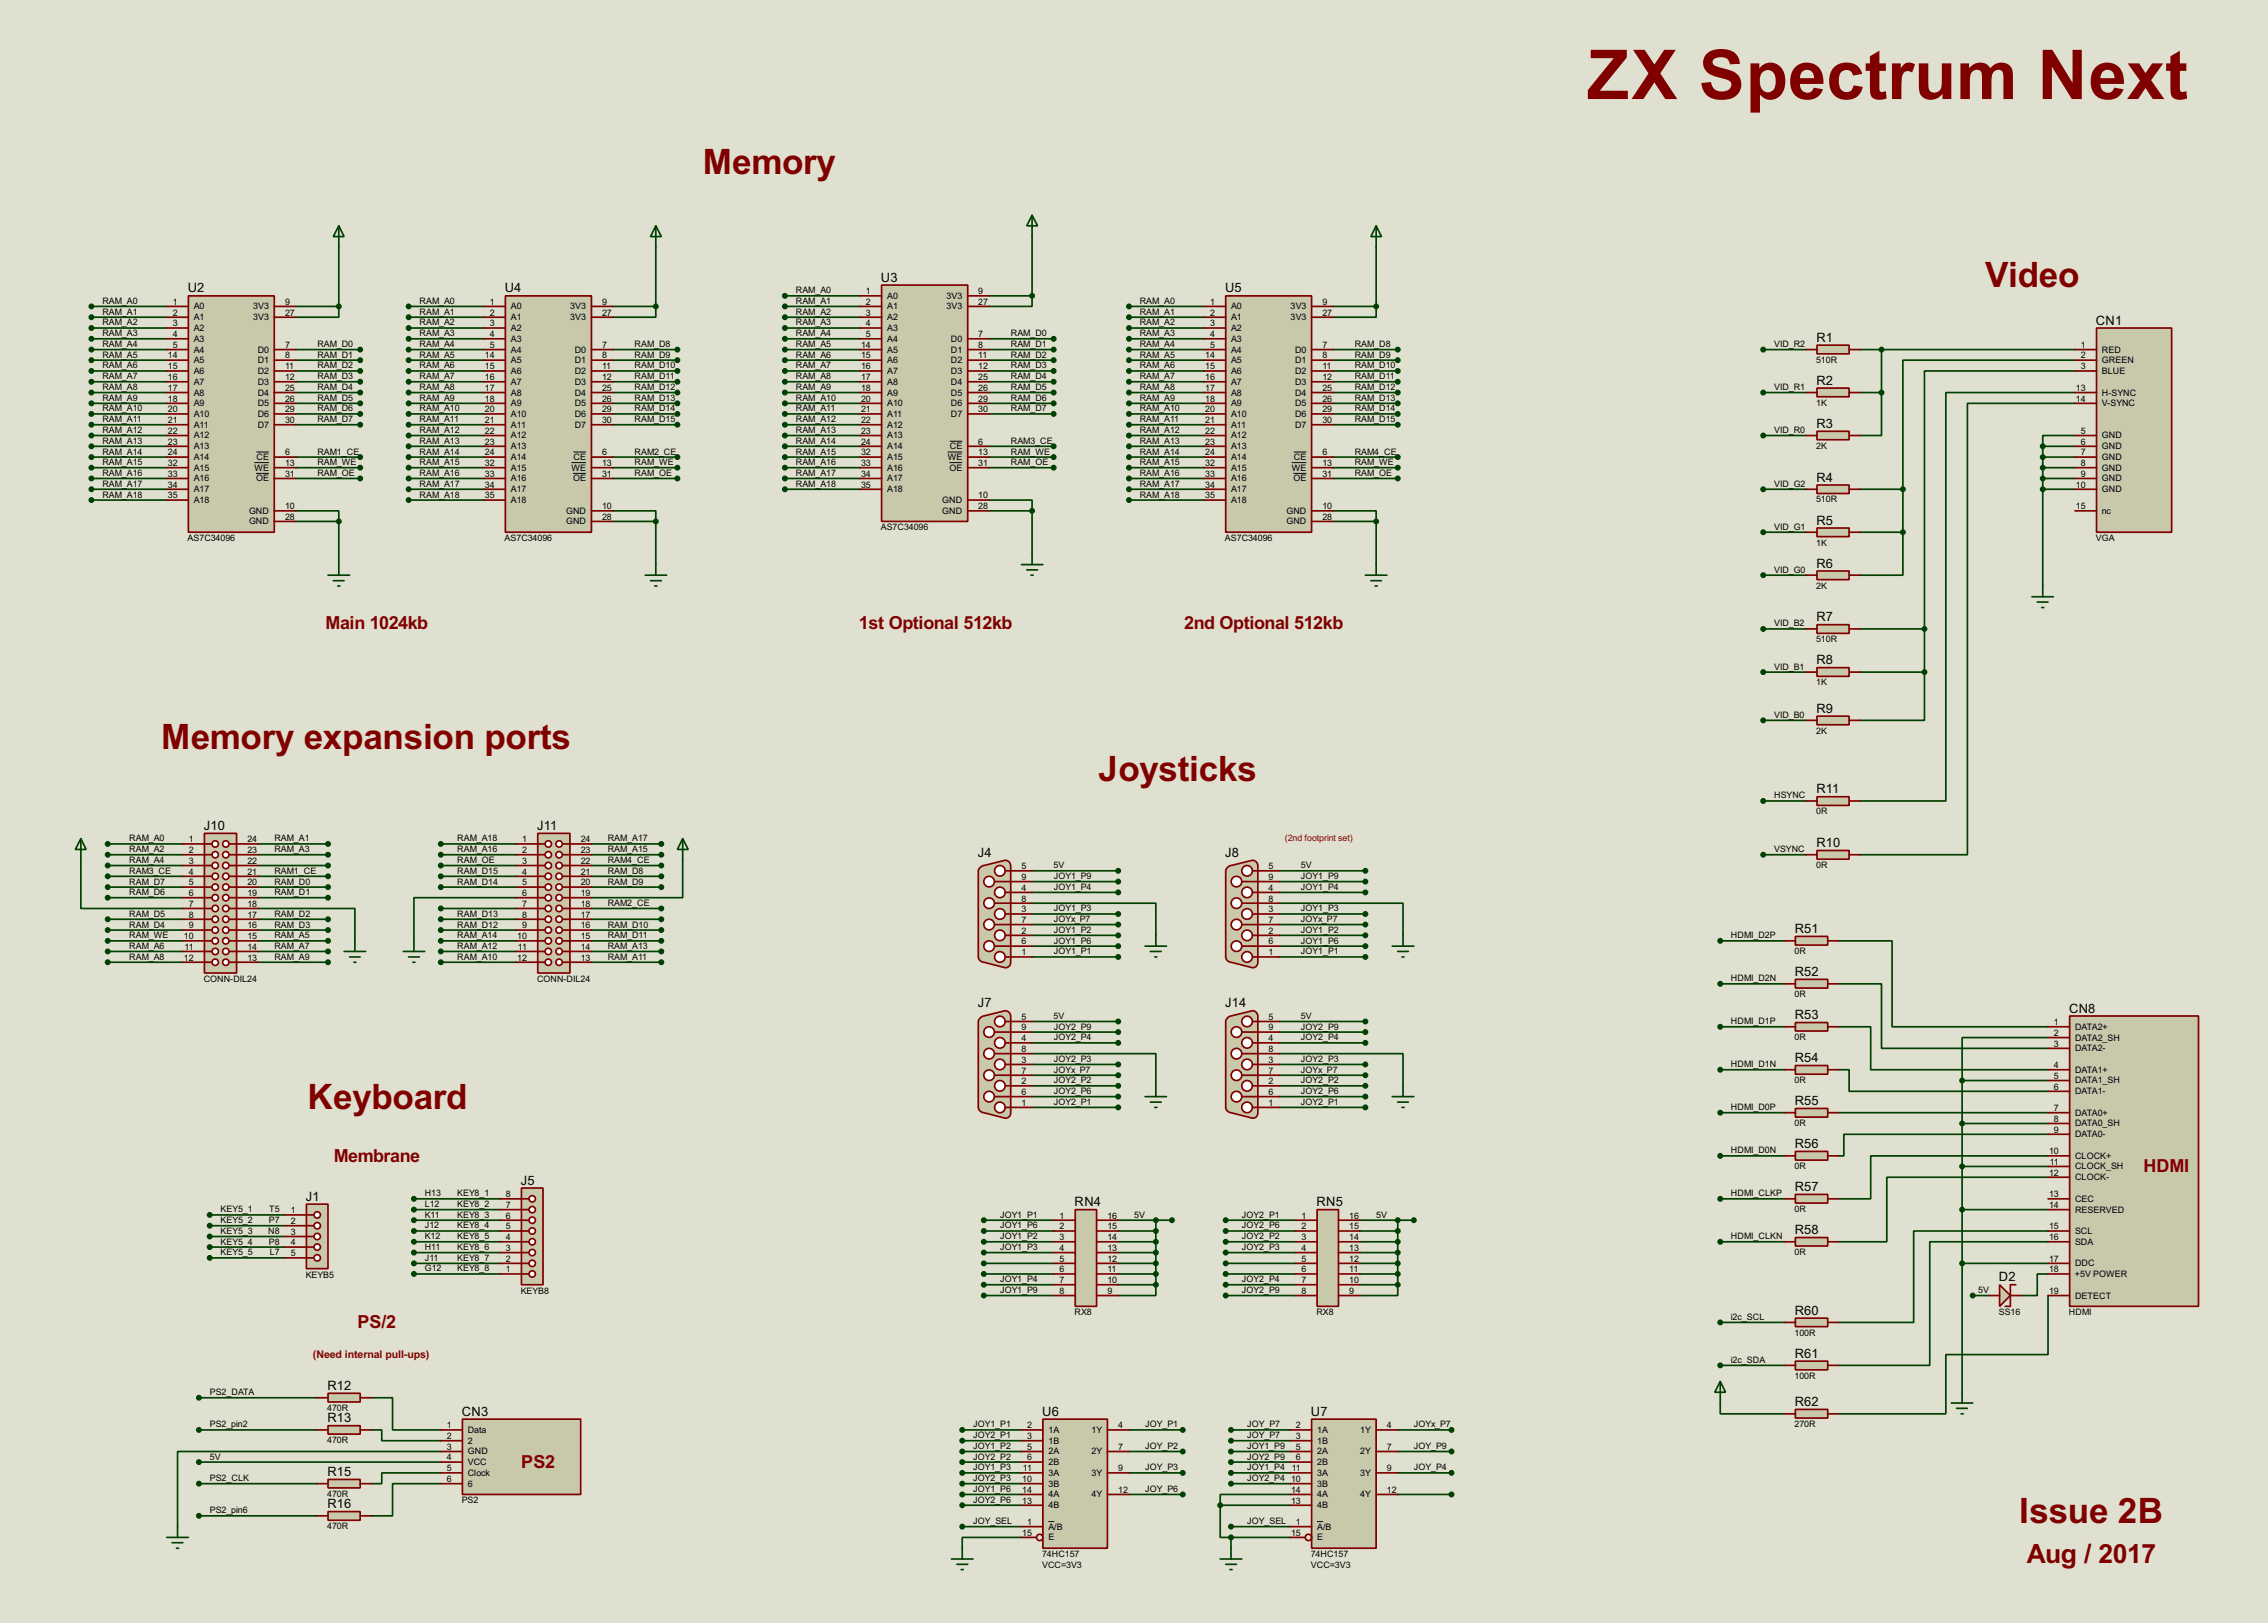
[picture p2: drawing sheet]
<svg xmlns="http://www.w3.org/2000/svg" width="536mm" height="383mm" viewBox="0 0 536 383" stroke-linecap="round" stroke-linejoin="round" font-family="sans-serif">
<defs><g id="words">
<text font-size="18.2" fill="#800000" x="375" y="23.4">ZX Spectrum Next</text>
<g font-size="9.3" fill="#800000">
<text x="166" y="41">Memory</text>
<text x="469" y="67.7">Video</text>
<text x="38.1" y="176.9">Memory expansion ports</text>
<text x="259.5" y="184.6">Joysticks</text>
<text x="72.6" y="262">Keyboard</text>
<text x="477.1" y="359.8">Issue 2B</text>
</g>
<text font-size="7" fill="#800000" x="478.9" y="369.2">Aug / 2017</text>
<g font-size="4.8" fill="#800000">
<text x="76.9" y="148.7">Main 1024kb</text>
<text x="203" y="148.7">1st Optional 512kb</text>
<text x="279.8" y="148.7">2nd Optional 512kb</text>
<text x="78.9" y="274.5">Membrane</text>
<text x="506.5" y="277">HDMI</text>
<text x="84.5" y="313.8">PS/2</text>
<text x="123.2" y="346.8">PS2</text>
</g>
<g font-size="3.4">
<text x="44.4" y="69.1">U2</text>
<text x="119.3" y="69.1">U4</text>
<text x="208.2" y="66.6">U3</text>
<text x="289.5" y="69.1">U5</text>
<text x="495.2" y="76.7">CN1</text>
<text x="429.2" y="80.8">R1</text>
<text x="429.2" y="90.9">R2</text>
<text x="429.2" y="101.1">R3</text>
<text x="429.2" y="113.8">R4</text>
<text x="429.2" y="124">R5</text>
<text x="429.2" y="134.1">R6</text>
<text x="429.2" y="146.8">R7</text>
<text x="429.2" y="157">R8</text>
<text x="429.2" y="168.4">R9</text>
<text x="429.2" y="187.5">R11</text>
<text x="48.2" y="196.1">J10</text>
<text x="126.9" y="196.1">J11</text>
<text x="231" y="202.5">J4</text>
<text x="289.5" y="202.5">J8</text>
<text x="429.2" y="200.2">R10</text>
<text x="424.1" y="220.5">R51</text>
<text x="424.1" y="230.6">R52</text>
<text x="231" y="238">J7</text>
<text x="289.5" y="238">J14</text>
<text x="488.9" y="239.3">CN8</text>
<text x="424.1" y="240.8">R53</text>
<text x="424.1" y="251">R54</text>
<text x="424.1" y="261.1">R55</text>
<text x="424.1" y="271.3">R56</text>
<text x="123.1" y="279.9">J5</text>
<text x="424.1" y="281.4">R57</text>
<text x="72.3" y="283.7">J1</text>
<text x="253.9" y="285">RN4</text>
<text x="311.1" y="285">RN5</text>
<text x="424.1" y="291.6">R58</text>
<text x="472.3" y="302.8">D2</text>
<text x="424.1" y="310.7">R60</text>
<text x="424.1" y="320.8">R61</text>
<text x="77.4" y="328.4">R12</text>
<text x="109.1" y="334.5">CN3</text>
<text x="246.3" y="334.5">U6</text>
<text x="309.8" y="334.5">U7</text>
<text x="424.1" y="332.2">R62</text>
<text x="77.4" y="336.1">R13</text>
<text x="77.4" y="348.8">R15</text>
<text x="77.4" y="356.4">R16</text>
</g>
<text font-size="2.8" fill="#800000" x="74" y="320.9">(Need internal pull-ups)</text>
<g font-size="2.4">
<text x="24.2" y="71.8">RAM_A0</text>
<text x="40.8" y="72">1</text>
<text x="67.4" y="72">9</text>
<text x="99.1" y="71.8">RAM_A0</text>
<text x="115.7" y="72">1</text>
<text x="142.3" y="72">9</text>
<text x="188" y="69.3">RAM_A0</text>
<text x="188" y="71.8">RAM_A1</text>
<text x="204.6" y="69.5">1</text>
<text x="204.6" y="72">2</text>
<text x="209.6" y="70.6">A0</text>
<text x="223.7" y="70.6">3V3</text>
<text x="231.2" y="69.5">9</text>
<text x="231.2" y="72">27</text>
<text x="269.3" y="71.8">RAM_A0</text>
<text x="285.9" y="72">1</text>
<text x="312.5" y="72">9</text>
<text x="24.2" y="74.4">RAM_A1</text>
<text x="24.2" y="76.9">RAM_A2</text>
<text x="40.8" y="74.6">2</text>
<text x="40.8" y="77.1">3</text>
<text x="45.8" y="73.1">A0</text>
<text x="45.8" y="75.6">A1</text>
<text x="59.9" y="73.1">3V3</text>
<text x="59.9" y="75.6">3V3</text>
<text x="67.4" y="74.6">27</text>
<text x="99.1" y="74.4">RAM_A1</text>
<text x="99.1" y="76.9">RAM_A2</text>
<text x="115.7" y="74.6">2</text>
<text x="115.7" y="77.1">3</text>
<text x="120.7" y="73.1">A0</text>
<text x="120.7" y="75.6">A1</text>
<text x="134.8" y="73.1">3V3</text>
<text x="134.8" y="75.6">3V3</text>
<text x="142.3" y="74.6">27</text>
<text x="188" y="74.4">RAM_A2</text>
<text x="188" y="76.9">RAM_A3</text>
<text x="204.6" y="74.6">3</text>
<text x="204.6" y="77.1">4</text>
<text x="209.6" y="73.1">A1</text>
<text x="209.6" y="75.6">A2</text>
<text x="223.7" y="73.1">3V3</text>
<text x="269.3" y="74.4">RAM_A1</text>
<text x="269.3" y="76.9">RAM_A2</text>
<text x="285.9" y="74.6">2</text>
<text x="285.9" y="77.1">3</text>
<text x="290.9" y="73.1">A0</text>
<text x="290.9" y="75.6">A1</text>
<text x="305" y="73.1">3V3</text>
<text x="305" y="75.6">3V3</text>
<text x="312.5" y="74.6">27</text>
<text x="24.2" y="79.5">RAM_A3</text>
<text x="24.2" y="82">RAM_A4</text>
<text x="40.8" y="79.7">4</text>
<text x="40.8" y="82.2">5</text>
<text x="45.8" y="78.2">A2</text>
<text x="45.8" y="80.8">A3</text>
<text x="45.8" y="83.3">A4</text>
<text x="60.9" y="83.3">D0</text>
<text x="67.4" y="82.2">7</text>
<text x="75" y="82">RAM_D0</text>
<text x="99.1" y="79.5">RAM_A3</text>
<text x="99.1" y="82">RAM_A4</text>
<text x="115.7" y="79.7">4</text>
<text x="115.7" y="82.2">5</text>
<text x="120.7" y="78.2">A2</text>
<text x="120.7" y="80.8">A3</text>
<text x="120.7" y="83.3">A4</text>
<text x="135.8" y="83.3">D0</text>
<text x="142.3" y="82.2">7</text>
<text x="149.9" y="82">RAM_D8</text>
<text x="188" y="79.5">RAM_A4</text>
<text x="188" y="82">RAM_A5</text>
<text x="203.5" y="82.2">14</text>
<text x="204.6" y="79.7">5</text>
<text x="209.6" y="78.2">A3</text>
<text x="209.6" y="80.8">A4</text>
<text x="209.6" y="83.3">A5</text>
<text x="224.7" y="80.8">D0</text>
<text x="224.7" y="83.3">D1</text>
<text x="231.2" y="79.7">7</text>
<text x="231.2" y="82.2">8</text>
<text x="238.8" y="79.5">RAM_D0</text>
<text x="238.8" y="82">RAM_D1</text>
<text x="269.3" y="79.5">RAM_A3</text>
<text x="269.3" y="82">RAM_A4</text>
<text x="285.9" y="79.7">4</text>
<text x="285.9" y="82.2">5</text>
<text x="290.9" y="78.2">A2</text>
<text x="290.9" y="80.8">A3</text>
<text x="290.9" y="83.3">A4</text>
<text x="306" y="83.3">D0</text>
<text x="312.5" y="82.2">7</text>
<text x="320.1" y="82">RAM_D8</text>
<text x="419.2" y="82">VID_R2</text>
<text x="491.7" y="82.2">1</text>
<text x="496.6" y="83.3">RED</text>
<text x="24.2" y="84.5">RAM_A5</text>
<text x="24.2" y="87.1">RAM_A6</text>
<text x="24.2" y="89.6">RAM_A7</text>
<text x="39.7" y="84.7">14</text>
<text x="39.7" y="87.3">15</text>
<text x="39.7" y="89.8">16</text>
<text x="45.8" y="85.8">A5</text>
<text x="45.8" y="88.4">A6</text>
<text x="60.9" y="85.8">D1</text>
<text x="60.9" y="88.4">D2</text>
<text x="67.4" y="84.7">8</text>
<text x="67.4" y="87.3">11</text>
<text x="67.4" y="89.8">12</text>
<text x="75" y="84.5">RAM_D1</text>
<text x="75" y="87.1">RAM_D2</text>
<text x="75" y="89.6">RAM_D3</text>
<text x="99.1" y="84.5">RAM_A5</text>
<text x="99.1" y="87.1">RAM_A6</text>
<text x="99.1" y="89.6">RAM_A7</text>
<text x="114.6" y="84.7">14</text>
<text x="114.6" y="87.3">15</text>
<text x="114.6" y="89.8">16</text>
<text x="120.7" y="85.8">A5</text>
<text x="120.7" y="88.4">A6</text>
<text x="135.8" y="85.8">D1</text>
<text x="135.8" y="88.4">D2</text>
<text x="142.3" y="84.7">8</text>
<text x="142.3" y="87.3">11</text>
<text x="142.3" y="89.8">12</text>
<text x="149.9" y="84.5">RAM_D9</text>
<text x="149.9" y="87.1">RAM_D10</text>
<text x="149.9" y="89.6">RAM_D11</text>
<text x="188" y="84.5">RAM_A6</text>
<text x="188" y="87.1">RAM_A7</text>
<text x="188" y="89.6">RAM_A8</text>
<text x="203.5" y="84.7">15</text>
<text x="203.5" y="87.3">16</text>
<text x="203.5" y="89.8">17</text>
<text x="209.6" y="85.8">A6</text>
<text x="209.6" y="88.4">A7</text>
<text x="224.7" y="85.8">D2</text>
<text x="224.7" y="88.4">D3</text>
<text x="231.2" y="84.7">11</text>
<text x="231.2" y="87.3">12</text>
<text x="231.2" y="89.8">25</text>
<text x="238.8" y="84.5">RAM_D2</text>
<text x="238.8" y="87.1">RAM_D3</text>
<text x="238.8" y="89.6">RAM_D4</text>
<text x="269.3" y="84.5">RAM_A5</text>
<text x="269.3" y="87.1">RAM_A6</text>
<text x="269.3" y="89.6">RAM_A7</text>
<text x="284.8" y="84.7">14</text>
<text x="284.8" y="87.3">15</text>
<text x="284.8" y="89.8">16</text>
<text x="290.9" y="85.8">A5</text>
<text x="290.9" y="88.4">A6</text>
<text x="306" y="85.8">D1</text>
<text x="306" y="88.4">D2</text>
<text x="312.5" y="84.7">8</text>
<text x="312.5" y="87.3">11</text>
<text x="312.5" y="89.8">12</text>
<text x="320.1" y="84.5">RAM_D9</text>
<text x="320.1" y="87.1">RAM_D10</text>
<text x="320.1" y="89.6">RAM_D11</text>
<text x="429.1" y="85.7">510R</text>
<text x="491.7" y="84.7">2</text>
<text x="491.7" y="87.3">3</text>
<text x="496.6" y="85.8">GREEN</text>
<text x="496.6" y="88.4">BLUE</text>
<text x="24.2" y="92.2">RAM_A8</text>
<text x="24.2" y="94.7">RAM_A9</text>
<text x="39.7" y="92.4">17</text>
<text x="39.7" y="94.9">18</text>
<text x="45.8" y="90.9">A7</text>
<text x="45.8" y="93.5">A8</text>
<text x="45.8" y="96">A9</text>
<text x="60.9" y="90.9">D3</text>
<text x="60.9" y="93.5">D4</text>
<text x="60.9" y="96">D5</text>
<text x="67.4" y="92.4">25</text>
<text x="67.4" y="94.9">26</text>
<text x="75" y="92.2">RAM_D4</text>
<text x="75" y="94.7">RAM_D5</text>
<text x="99.1" y="92.2">RAM_A8</text>
<text x="99.1" y="94.7">RAM_A9</text>
<text x="114.6" y="92.4">17</text>
<text x="114.6" y="94.9">18</text>
<text x="120.7" y="90.9">A7</text>
<text x="120.7" y="93.5">A8</text>
<text x="120.7" y="96">A9</text>
<text x="135.8" y="90.9">D3</text>
<text x="135.8" y="93.5">D4</text>
<text x="135.8" y="96">D5</text>
<text x="142.3" y="92.4">25</text>
<text x="142.3" y="94.9">26</text>
<text x="149.9" y="92.2">RAM_D12</text>
<text x="149.9" y="94.7">RAM_D13</text>
<text x="188" y="92.2">RAM_A9</text>
<text x="188" y="94.7">RAM_A10</text>
<text x="203.5" y="92.4">18</text>
<text x="203.5" y="94.9">20</text>
<text x="209.6" y="90.9">A8</text>
<text x="209.6" y="93.5">A9</text>
<text x="209.6" y="96">A10</text>
<text x="224.7" y="90.9">D4</text>
<text x="224.7" y="93.5">D5</text>
<text x="224.7" y="96">D6</text>
<text x="231.2" y="92.4">26</text>
<text x="231.2" y="94.9">29</text>
<text x="238.8" y="92.2">RAM_D5</text>
<text x="238.8" y="94.7">RAM_D6</text>
<text x="269.3" y="92.2">RAM_A8</text>
<text x="269.3" y="94.7">RAM_A9</text>
<text x="284.8" y="92.4">17</text>
<text x="284.8" y="94.9">18</text>
<text x="290.9" y="90.9">A7</text>
<text x="290.9" y="93.5">A8</text>
<text x="290.9" y="96">A9</text>
<text x="306" y="90.9">D3</text>
<text x="306" y="93.5">D4</text>
<text x="306" y="96">D5</text>
<text x="312.5" y="92.4">25</text>
<text x="312.5" y="94.9">26</text>
<text x="320.1" y="92.2">RAM_D12</text>
<text x="320.1" y="94.7">RAM_D13</text>
<text x="419.2" y="92.2">VID_R1</text>
<text x="429.1" y="95.9">1K</text>
<text x="490.5" y="92.4">13</text>
<text x="490.5" y="94.9">14</text>
<text x="496.6" y="93.5">H-SYNC</text>
<text x="496.6" y="96">V-SYNC</text>
<text x="24.2" y="97.2">RAM_A10</text>
<text x="24.2" y="99.8">RAM_A11</text>
<text x="39.7" y="97.4">20</text>
<text x="39.7" y="100">21</text>
<text x="45.8" y="98.5">A10</text>
<text x="45.8" y="101">A11</text>
<text x="60.9" y="98.5">D6</text>
<text x="60.9" y="101">D7</text>
<text x="67.4" y="97.4">29</text>
<text x="67.4" y="100">30</text>
<text x="75" y="97.2">RAM_D6</text>
<text x="75" y="99.8">RAM_D7</text>
<text x="99.1" y="97.2">RAM_A10</text>
<text x="99.1" y="99.8">RAM_A11</text>
<text x="114.6" y="97.4">20</text>
<text x="114.6" y="100">21</text>
<text x="120.7" y="98.5">A10</text>
<text x="120.7" y="101">A11</text>
<text x="135.8" y="98.5">D6</text>
<text x="135.8" y="101">D7</text>
<text x="142.3" y="97.4">29</text>
<text x="142.3" y="100">30</text>
<text x="149.9" y="97.2">RAM_D14</text>
<text x="149.9" y="99.8">RAM_D15</text>
<text x="188" y="97.2">RAM_A11</text>
<text x="188" y="99.8">RAM_A12</text>
<text x="203.5" y="97.4">21</text>
<text x="203.5" y="100">22</text>
<text x="209.6" y="98.5">A11</text>
<text x="209.6" y="101">A12</text>
<text x="224.7" y="98.5">D7</text>
<text x="231.2" y="97.4">30</text>
<text x="238.8" y="97.2">RAM_D7</text>
<text x="269.3" y="97.2">RAM_A10</text>
<text x="269.3" y="99.8">RAM_A11</text>
<text x="284.8" y="97.4">20</text>
<text x="284.8" y="100">21</text>
<text x="290.9" y="98.5">A10</text>
<text x="290.9" y="101">A11</text>
<text x="306" y="98.5">D6</text>
<text x="306" y="101">D7</text>
<text x="312.5" y="97.4">29</text>
<text x="312.5" y="100">30</text>
<text x="320.1" y="97.2">RAM_D14</text>
<text x="320.1" y="99.8">RAM_D15</text>
<text x="24.2" y="102.3">RAM_A12</text>
<text x="24.2" y="104.9">RAM_A13</text>
<text x="24.2" y="107.4">RAM_A14</text>
<text x="39.7" y="102.5">22</text>
<text x="39.7" y="105.1">23</text>
<text x="39.7" y="107.6">24</text>
<text x="45.8" y="103.6">A12</text>
<text x="45.8" y="106.2">A13</text>
<text x="67.4" y="107.6">6</text>
<text x="75" y="107.4">RAM1_CE</text>
<text x="99.1" y="102.3">RAM_A12</text>
<text x="99.1" y="104.9">RAM_A13</text>
<text x="99.1" y="107.4">RAM_A14</text>
<text x="114.6" y="102.5">22</text>
<text x="114.6" y="105.1">23</text>
<text x="114.6" y="107.6">24</text>
<text x="120.7" y="103.6">A12</text>
<text x="120.7" y="106.2">A13</text>
<text x="142.3" y="107.6">6</text>
<text x="149.9" y="107.4">RAM2_CE</text>
<text x="188" y="102.3">RAM_A13</text>
<text x="188" y="104.9">RAM_A14</text>
<text x="188" y="107.4">RAM_A15</text>
<text x="203.5" y="102.5">23</text>
<text x="203.5" y="105.1">24</text>
<text x="203.5" y="107.6">32</text>
<text x="209.6" y="103.6">A13</text>
<text x="209.6" y="106.2">A14</text>
<text x="224.4" y="106.2">CE</text>
<text x="231.2" y="105.1">6</text>
<text x="231.2" y="107.6">13</text>
<text x="238.8" y="107.4">RAM_WE</text>
<text x="238.8" y="104.9">RAM3_CE</text>
<text x="269.3" y="102.3">RAM_A12</text>
<text x="269.3" y="104.9">RAM_A13</text>
<text x="269.3" y="107.4">RAM_A14</text>
<text x="284.8" y="102.5">22</text>
<text x="284.8" y="105.1">23</text>
<text x="284.8" y="107.6">24</text>
<text x="290.9" y="103.6">A12</text>
<text x="290.9" y="106.2">A13</text>
<text x="312.5" y="107.6">6</text>
<text x="320.1" y="107.4">RAM4_CE</text>
<text x="419.2" y="102.3">VID_R0</text>
<text x="429.1" y="106">2K</text>
<text x="491.7" y="102.5">5</text>
<text x="491.7" y="105.1">6</text>
<text x="491.7" y="107.6">7</text>
<text x="496.6" y="103.6">GND</text>
<text x="496.6" y="106.2">GND</text>
<text x="24.2" y="109.9">RAM_A15</text>
<text x="24.2" y="112.5">RAM_A16</text>
<text x="39.7" y="110.1">32</text>
<text x="39.7" y="112.7">33</text>
<text x="45.8" y="108.7">A14</text>
<text x="45.8" y="111.2">A15</text>
<text x="45.8" y="113.7">A16</text>
<text x="60.1" y="111.2">WE</text>
<text x="60.5" y="113.7">OE</text>
<text x="60.6" y="108.7">CE</text>
<text x="67.4" y="110.1">13</text>
<text x="67.4" y="112.7">31</text>
<text x="75" y="109.9">RAM_WE</text>
<text x="75" y="112.5">RAM_OE</text>
<text x="99.1" y="109.9">RAM_A15</text>
<text x="99.1" y="112.5">RAM_A16</text>
<text x="114.6" y="110.1">32</text>
<text x="114.6" y="112.7">33</text>
<text x="120.7" y="108.7">A14</text>
<text x="120.7" y="111.2">A15</text>
<text x="120.7" y="113.7">A16</text>
<text x="135" y="111.2">WE</text>
<text x="135.4" y="113.7">OE</text>
<text x="135.5" y="108.7">CE</text>
<text x="142.3" y="110.1">13</text>
<text x="142.3" y="112.7">31</text>
<text x="149.9" y="109.9">RAM_WE</text>
<text x="149.9" y="112.5">RAM_OE</text>
<text x="188" y="109.9">RAM_A16</text>
<text x="188" y="112.5">RAM_A17</text>
<text x="203.5" y="110.1">33</text>
<text x="203.5" y="112.7">34</text>
<text x="209.6" y="108.7">A15</text>
<text x="209.6" y="111.2">A16</text>
<text x="209.6" y="113.7">A17</text>
<text x="223.9" y="108.7">WE</text>
<text x="224.3" y="111.2">OE</text>
<text x="231.2" y="110.1">31</text>
<text x="238.8" y="109.9">RAM_OE</text>
<text x="269.3" y="109.9">RAM_A15</text>
<text x="269.3" y="112.5">RAM_A16</text>
<text x="284.8" y="110.1">32</text>
<text x="284.8" y="112.7">33</text>
<text x="290.9" y="108.7">A14</text>
<text x="290.9" y="111.2">A15</text>
<text x="290.9" y="113.7">A16</text>
<text x="305.2" y="111.2">WE</text>
<text x="305.6" y="113.7">OE</text>
<text x="305.7" y="108.7">CE</text>
<text x="312.5" y="110.1">13</text>
<text x="312.5" y="112.7">31</text>
<text x="320.1" y="109.9">RAM_WE</text>
<text x="320.1" y="112.5">RAM_OE</text>
<text x="491.7" y="110.1">8</text>
<text x="491.7" y="112.7">9</text>
<text x="496.6" y="108.7">GND</text>
<text x="496.6" y="111.2">GND</text>
<text x="496.6" y="113.7">GND</text>
<text x="24.2" y="115">RAM_A17</text>
<text x="24.2" y="117.6">RAM_A18</text>
<text x="39.7" y="115.2">34</text>
<text x="39.7" y="117.8">35</text>
<text x="45.8" y="116.3">A17</text>
<text x="45.8" y="118.9">A18</text>
<text x="99.1" y="115">RAM_A17</text>
<text x="99.1" y="117.6">RAM_A18</text>
<text x="114.6" y="115.2">34</text>
<text x="114.6" y="117.8">35</text>
<text x="120.7" y="116.3">A17</text>
<text x="120.7" y="118.9">A18</text>
<text x="188" y="115">RAM_A18</text>
<text x="203.5" y="115.2">35</text>
<text x="209.6" y="116.3">A18</text>
<text x="222.6" y="118.9">GND</text>
<text x="231.2" y="117.8">10</text>
<text x="269.3" y="115">RAM_A17</text>
<text x="269.3" y="117.6">RAM_A18</text>
<text x="284.8" y="115.2">34</text>
<text x="284.8" y="117.8">35</text>
<text x="290.9" y="116.3">A17</text>
<text x="290.9" y="118.9">A18</text>
<text x="419.2" y="115">VID_G2</text>
<text x="429.1" y="118.7">510R</text>
<text x="490.5" y="115.2">10</text>
<text x="496.6" y="116.3">GND</text>
<text x="58.8" y="121.4">GND</text>
<text x="58.8" y="123.9">GND</text>
<text x="67.4" y="120.3">10</text>
<text x="67.4" y="122.8">28</text>
<text x="133.7" y="121.4">GND</text>
<text x="133.7" y="123.9">GND</text>
<text x="142.3" y="120.3">10</text>
<text x="142.3" y="122.8">28</text>
<text x="208.1" y="125.3">AS7C34096</text>
<text x="222.6" y="121.4">GND</text>
<text x="231.2" y="120.3">28</text>
<text x="303.9" y="121.4">GND</text>
<text x="303.9" y="123.9">GND</text>
<text x="312.5" y="120.3">10</text>
<text x="312.5" y="122.8">28</text>
<text x="419.2" y="125.2">VID_G1</text>
<text x="490.5" y="120.3">15</text>
<text x="496.6" y="121.4">nc</text>
<text x="44.3" y="127.8">AS7C34096</text>
<text x="119.2" y="127.8">AS7C34096</text>
<text x="289.4" y="127.8">AS7C34096</text>
<text x="429.1" y="128.9">1K</text>
<text x="495.2" y="127.8">VGA</text>
<text x="419.2" y="135.3">VID_G0</text>
<text x="429.1" y="139">2K</text>
<text x="419.2" y="148">VID_B2</text>
<text x="429.1" y="151.7">510R</text>
<text x="419.2" y="158.2">VID_B1</text>
<text x="429.1" y="161.9">1K</text>
<text x="419.2" y="169.6">VID_B0</text>
<text x="429.1" y="173.4">2K</text>
<text x="419.2" y="188.7">HSYNC</text>
<text x="429.1" y="192.4">0R</text>
<text x="30.5" y="198.8">RAM_A0</text>
<text x="30.5" y="201.4">RAM_A2</text>
<text x="30.5" y="203.9">RAM_A4</text>
<text x="44.6" y="199">1</text>
<text x="44.6" y="201.6">2</text>
<text x="58.5" y="199">24</text>
<text x="58.5" y="201.6">23</text>
<text x="64.8" y="198.8">RAM_A1</text>
<text x="64.8" y="201.4">RAM_A3</text>
<text x="108" y="198.8">RAM_A18</text>
<text x="108" y="201.4">RAM_A16</text>
<text x="108" y="203.9">RAM_OE</text>
<text x="123.4" y="199">1</text>
<text x="123.4" y="201.6">2</text>
<text x="137.2" y="199">24</text>
<text x="137.2" y="201.6">23</text>
<text x="143.6" y="198.8">RAM_A17</text>
<text x="143.6" y="201.4">RAM_A15</text>
<text x="143.6" y="203.9">RAM4_CE</text>
<text x="419.2" y="201.4">VSYNC</text>
<text x="30.5" y="206.5">RAM3_CE</text>
<text x="30.5" y="209">RAM_D7</text>
<text x="44.6" y="204.1">3</text>
<text x="44.6" y="206.7">4</text>
<text x="44.6" y="209.2">5</text>
<text x="58.5" y="204.1">22</text>
<text x="58.5" y="206.7">21</text>
<text x="58.5" y="209.2">20</text>
<text x="64.8" y="206.5">RAM1_CE</text>
<text x="64.8" y="209">RAM_D0</text>
<text x="108" y="206.5">RAM_D15</text>
<text x="108" y="209">RAM_D14</text>
<text x="123.4" y="204.1">3</text>
<text x="123.4" y="206.7">4</text>
<text x="123.4" y="209.2">5</text>
<text x="137.2" y="204.1">22</text>
<text x="137.2" y="206.7">21</text>
<text x="137.2" y="209.2">20</text>
<text x="143.6" y="206.5">RAM_D8</text>
<text x="143.6" y="209">RAM_D9</text>
<text x="241.4" y="207.9">9</text>
<text x="241.4" y="205.4">5</text>
<text x="249" y="205.2">5V</text>
<text x="249" y="207.7">JOY1_P9</text>
<text x="299.8" y="207.9">9</text>
<text x="299.8" y="205.4">5</text>
<text x="307.4" y="205.2">5V</text>
<text x="307.4" y="207.7">JOY1_P9</text>
<text x="429.1" y="205.1">0R</text>
<text x="30.5" y="211.5">RAM_D6</text>
<text x="44.6" y="211.7">6</text>
<text x="44.6" y="214.3">7</text>
<text x="58.5" y="211.7">19</text>
<text x="58.5" y="214.3">18</text>
<text x="64.8" y="211.5">RAM_D1</text>
<text x="123.4" y="211.7">6</text>
<text x="123.4" y="214.3">7</text>
<text x="137.2" y="211.7">19</text>
<text x="137.2" y="214.3">18</text>
<text x="143.6" y="214.1">RAM2_CE</text>
<text x="241.4" y="215.5">3</text>
<text x="241.4" y="213">8</text>
<text x="241.4" y="210.5">4</text>
<text x="249" y="210.3">JOY1_P4</text>
<text x="249" y="215.4">JOY1_P3</text>
<text x="299.8" y="215.5">3</text>
<text x="299.8" y="213">8</text>
<text x="299.8" y="210.5">4</text>
<text x="307.4" y="210.3">JOY1_P4</text>
<text x="307.4" y="215.4">JOY1_P3</text>
<text x="30.5" y="216.6">RAM_D5</text>
<text x="30.5" y="219.2">RAM_D4</text>
<text x="30.5" y="221.7">RAM_WE</text>
<text x="43.5" y="221.9">10</text>
<text x="44.6" y="216.8">8</text>
<text x="44.6" y="219.4">9</text>
<text x="58.5" y="216.8">17</text>
<text x="58.5" y="219.4">16</text>
<text x="58.5" y="221.9">15</text>
<text x="64.8" y="216.6">RAM_D2</text>
<text x="64.8" y="219.2">RAM_D3</text>
<text x="64.8" y="221.7">RAM_A5</text>
<text x="108" y="216.6">RAM_D13</text>
<text x="108" y="219.2">RAM_D12</text>
<text x="108" y="221.7">RAM_A14</text>
<text x="122.2" y="221.9">10</text>
<text x="123.4" y="216.8">8</text>
<text x="123.4" y="219.4">9</text>
<text x="137.2" y="216.8">17</text>
<text x="137.2" y="219.4">16</text>
<text x="137.2" y="221.9">15</text>
<text x="143.6" y="219.2">RAM_D10</text>
<text x="143.6" y="221.7">RAM_D11</text>
<text x="241.4" y="220.6">2</text>
<text x="241.4" y="218.1">7</text>
<text x="249" y="220.4">JOY1_P2</text>
<text x="249" y="217.9">JOYx_P7</text>
<text x="299.8" y="220.6">2</text>
<text x="299.8" y="218.1">7</text>
<text x="307.4" y="220.4">JOY1_P2</text>
<text x="307.4" y="217.9">JOYx_P7</text>
<text x="409" y="221.7">HDMI_D2P</text>
<text x="30.5" y="224.2">RAM_A6</text>
<text x="30.5" y="226.8">RAM_A8</text>
<text x="43.5" y="227">12</text>
<text x="43.6" y="224.4">11</text>
<text x="58.5" y="224.4">14</text>
<text x="58.5" y="227">13</text>
<text x="64.8" y="224.2">RAM_A7</text>
<text x="64.8" y="226.8">RAM_A9</text>
<text x="108" y="224.2">RAM_A12</text>
<text x="108" y="226.8">RAM_A10</text>
<text x="122.2" y="227">12</text>
<text x="122.4" y="224.4">11</text>
<text x="137.2" y="224.4">14</text>
<text x="137.2" y="227">13</text>
<text x="143.6" y="224.2">RAM_A13</text>
<text x="143.6" y="226.8">RAM_A11</text>
<text x="241.4" y="225.7">1</text>
<text x="241.4" y="223.2">6</text>
<text x="249" y="223">JOY1_P6</text>
<text x="249" y="225.5">JOY1_P1</text>
<text x="299.8" y="225.7">1</text>
<text x="299.8" y="223.2">6</text>
<text x="307.4" y="223">JOY1_P6</text>
<text x="307.4" y="225.5">JOY1_P1</text>
<text x="424" y="225.4">0R</text>
<text x="48.1" y="232">CONN-DIL24</text>
<text x="126.9" y="232">CONN-DIL24</text>
<text x="409" y="231.9">HDMI_D2N</text>
<text x="424" y="235.6">0R</text>
<text x="241.4" y="243.5">9</text>
<text x="241.4" y="241">5</text>
<text x="249" y="240.8">5V</text>
<text x="249" y="243.3">JOY2_P9</text>
<text x="249" y="245.8">JOY2_P4</text>
<text x="299.8" y="243.5">9</text>
<text x="299.8" y="241">5</text>
<text x="307.4" y="240.8">5V</text>
<text x="307.4" y="243.3">JOY2_P9</text>
<text x="307.4" y="245.8">JOY2_P4</text>
<text x="409" y="242">HDMI_D1P</text>
<text x="424" y="245.7">0R</text>
<text x="485.3" y="242.2">1</text>
<text x="485.3" y="244.8">2</text>
<text x="490.3" y="243.3">DATA2+</text>
<text x="490.3" y="245.9">DATA2_SH</text>
<text x="241.4" y="251.1">3</text>
<text x="241.4" y="248.6">8</text>
<text x="241.4" y="246">4</text>
<text x="249" y="250.9">JOY2_P3</text>
<text x="299.8" y="251.1">3</text>
<text x="299.8" y="248.6">8</text>
<text x="299.8" y="246">4</text>
<text x="307.4" y="250.9">JOY2_P3</text>
<text x="485.3" y="247.3">3</text>
<text x="490.3" y="248.4">DATA2-</text>
<text x="241.4" y="256.2">2</text>
<text x="241.4" y="253.7">7</text>
<text x="249" y="256">JOY2_P2</text>
<text x="249" y="253.5">JOYx_P7</text>
<text x="299.8" y="256.2">2</text>
<text x="299.8" y="253.7">7</text>
<text x="307.4" y="256">JOY2_P2</text>
<text x="307.4" y="253.5">JOYx_P7</text>
<text x="409" y="252.2">HDMI_D1N</text>
<text x="424" y="255.9">0R</text>
<text x="485.3" y="252.4">4</text>
<text x="485.3" y="254.9">5</text>
<text x="485.3" y="257.5">6</text>
<text x="490.3" y="253.5">DATA1+</text>
<text x="490.3" y="256">DATA1_SH</text>
<text x="241.4" y="261.3">1</text>
<text x="241.4" y="258.7">6</text>
<text x="249" y="258.5">JOY2_P6</text>
<text x="249" y="261.1">JOY2_P1</text>
<text x="299.8" y="261.3">1</text>
<text x="299.8" y="258.7">6</text>
<text x="307.4" y="258.5">JOY2_P6</text>
<text x="307.4" y="261.1">JOY2_P1</text>
<text x="409" y="262.3">HDMI_D0P</text>
<text x="485.3" y="262.5">7</text>
<text x="490.3" y="258.6">DATA1-</text>
<text x="490.3" y="263.6">DATA0+</text>
<text x="424" y="266.1">0R</text>
<text x="485.3" y="265.1">8</text>
<text x="485.3" y="267.6">9</text>
<text x="490.3" y="266.2">DATA0_SH</text>
<text x="490.3" y="268.7">DATA0-</text>
<text x="409" y="272.5">HDMI_D0N</text>
<text x="484.2" y="272.7">10</text>
<text x="484.3" y="275.2">11</text>
<text x="490.3" y="273.8">CLOCK+</text>
<text x="424" y="276.2">0R</text>
<text x="484.2" y="277.8">12</text>
<text x="490.3" y="276.3">CLOCK_SH</text>
<text x="490.3" y="278.9">CLOCK-</text>
<text x="52.1" y="286.5">KEY5_1</text>
<text x="63.6" y="286.5">T5</text>
<text x="68.8" y="286.7">1</text>
<text x="100.4" y="282.7">H13</text>
<text x="100.4" y="285.2">L12</text>
<text x="100.4" y="287.7">K11</text>
<text x="108" y="282.7">KEY8_1</text>
<text x="108" y="285.2">KEY8_2</text>
<text x="108" y="287.7">KEY8_3</text>
<text x="119.6" y="287.9">6</text>
<text x="119.6" y="285.4">7</text>
<text x="119.6" y="282.9">8</text>
<text x="236.3" y="287.7">JOY1_P1</text>
<text x="250.4" y="287.9">1</text>
<text x="261.7" y="287.9">16</text>
<text x="268" y="287.7">5V</text>
<text x="293.4" y="287.7">JOY2_P1</text>
<text x="307.5" y="287.9">1</text>
<text x="318.8" y="287.9">16</text>
<text x="325.2" y="287.7">5V</text>
<text x="409" y="282.7">HDMI_CLKP</text>
<text x="424" y="286.4">0R</text>
<text x="484.2" y="282.9">13</text>
<text x="484.2" y="285.4">14</text>
<text x="490.3" y="284">CEC</text>
<text x="490.3" y="286.5">RESERVED</text>
<text x="52.1" y="289">KEY5_2</text>
<text x="52.1" y="291.6">KEY5_3</text>
<text x="63.4" y="291.6">N8</text>
<text x="63.5" y="289">P7</text>
<text x="68.8" y="289.2">2</text>
<text x="68.8" y="291.8">3</text>
<text x="100.4" y="290.3">J12</text>
<text x="100.4" y="292.8">K12</text>
<text x="108" y="290.3">KEY8_4</text>
<text x="108" y="292.8">KEY8_5</text>
<text x="119.6" y="293">4</text>
<text x="119.6" y="290.5">5</text>
<text x="236.3" y="290.3">JOY1_P6</text>
<text x="236.3" y="292.8">JOY1_P2</text>
<text x="250.4" y="290.5">2</text>
<text x="250.4" y="293">3</text>
<text x="261.7" y="290.5">15</text>
<text x="261.7" y="293">14</text>
<text x="293.4" y="290.3">JOY2_P6</text>
<text x="293.4" y="292.8">JOY2_P2</text>
<text x="307.5" y="290.5">2</text>
<text x="307.5" y="293">3</text>
<text x="318.8" y="290.5">15</text>
<text x="318.8" y="293">14</text>
<text x="409" y="292.8">HDMI_CLKN</text>
<text x="484.2" y="290.5">15</text>
<text x="484.2" y="293">16</text>
<text x="490.3" y="291.6">SCL</text>
<text x="52.1" y="294.1">KEY5_4</text>
<text x="52.1" y="296.6">KEY5_5</text>
<text x="63.5" y="294.1">P8</text>
<text x="63.7" y="296.6">L7</text>
<text x="68.8" y="294.3">4</text>
<text x="68.8" y="296.8">5</text>
<text x="100.4" y="295.4">H11</text>
<text x="100.4" y="297.9">J11</text>
<text x="108" y="295.4">KEY8_6</text>
<text x="108" y="297.9">KEY8_7</text>
<text x="119.6" y="298.1">2</text>
<text x="119.6" y="295.6">3</text>
<text x="236.3" y="295.4">JOY1_P3</text>
<text x="250.4" y="295.6">4</text>
<text x="250.4" y="298.1">5</text>
<text x="261.7" y="295.6">13</text>
<text x="261.7" y="298.1">12</text>
<text x="293.4" y="295.4">JOY2_P3</text>
<text x="307.5" y="295.6">4</text>
<text x="307.5" y="298.1">5</text>
<text x="318.8" y="295.6">13</text>
<text x="318.8" y="298.1">12</text>
<text x="424" y="296.5">0R</text>
<text x="484.2" y="298.1">17</text>
<text x="490.3" y="294.1">SDA</text>
<text x="490.3" y="299.2">DDC</text>
<text x="72.2" y="301.9">KEYB5</text>
<text x="100.4" y="300.4">G12</text>
<text x="108" y="300.4">KEY8_8</text>
<text x="119.6" y="300.6">1</text>
<text x="123" y="305.7">KEYB8</text>
<text x="236.3" y="305.5">JOY1_P9</text>
<text x="236.3" y="303">JOY1_P4</text>
<text x="250.4" y="300.6">6</text>
<text x="250.4" y="303.2">7</text>
<text x="250.4" y="305.7">8</text>
<text x="261.7" y="300.6">11</text>
<text x="261.7" y="303.2">10</text>
<text x="261.7" y="305.7">9</text>
<text x="293.4" y="303">JOY2_P4</text>
<text x="293.4" y="305.5">JOY2_P9</text>
<text x="307.5" y="300.6">6</text>
<text x="307.5" y="303.2">7</text>
<text x="307.5" y="305.7">8</text>
<text x="318.8" y="300.6">11</text>
<text x="318.8" y="303.2">10</text>
<text x="318.8" y="305.7">9</text>
<text x="467.4" y="305.5">5V</text>
<text x="484.2" y="300.6">18</text>
<text x="484.2" y="305.7">19</text>
<text x="490.3" y="301.7">+5V POWER</text>
<text x="253.9" y="310.8">RX8</text>
<text x="311" y="310.8">RX8</text>
<text x="409" y="311.9">i2c_SCL</text>
<text x="472.3" y="310.8">SS16</text>
<text x="488.8" y="310.8">HDMI</text>
<text x="490.3" y="306.8">DETECT</text>
<text x="424" y="315.6">100R</text>
<text x="409" y="322">i2c_SDA</text>
<text x="49.6" y="329.7">PS2_DATA</text>
<text x="424" y="325.8">100R</text>
<text x="77.3" y="333.4">470R</text>
<text x="49.6" y="337.3">PS2_pin2</text>
<text x="77.3" y="341">470R</text>
<text x="105.6" y="337.5">1</text>
<text x="105.6" y="340">2</text>
<text x="110.5" y="341.1">2</text>
<text x="110.5" y="338.6">Data</text>
<text x="229.9" y="337.3">JOY1_P1</text>
<text x="229.9" y="339.8">JOY2_P1</text>
<text x="242.7" y="337.5">2</text>
<text x="242.7" y="340">3</text>
<text x="247.7" y="338.6">1A</text>
<text x="247.7" y="341.1">1B</text>
<text x="257.9" y="338.6">1Y</text>
<text x="264.2" y="337.5">4</text>
<text x="270.6" y="337.3">JOY_P1</text>
<text x="294.7" y="337.3">JOY_P7</text>
<text x="294.7" y="339.8">JOY_P7</text>
<text x="306.2" y="337.5">2</text>
<text x="306.2" y="340">3</text>
<text x="311.2" y="338.6">1A</text>
<text x="311.2" y="341.1">1B</text>
<text x="321.4" y="338.6">1Y</text>
<text x="327.7" y="337.5">4</text>
<text x="334.1" y="337.3">JOYx_P7</text>
<text x="424" y="337.2">270R</text>
<text x="49.6" y="344.9">5V</text>
<text x="105.6" y="342.6">3</text>
<text x="105.6" y="345.1">4</text>
<text x="105.6" y="347.6">5</text>
<text x="110.5" y="343.7">GND</text>
<text x="110.5" y="346.2">VCC</text>
<text x="229.9" y="342.4">JOY1_P2</text>
<text x="229.9" y="344.9">JOY2_P2</text>
<text x="229.9" y="347.4">JOY1_P3</text>
<text x="241.7" y="347.6">11</text>
<text x="242.7" y="342.6">5</text>
<text x="242.7" y="345.1">6</text>
<text x="247.7" y="343.7">2A</text>
<text x="247.7" y="346.2">2B</text>
<text x="257.9" y="343.7">2Y</text>
<text x="264.2" y="342.6">7</text>
<text x="264.2" y="347.6">9</text>
<text x="270.6" y="342.4">JOY_P2</text>
<text x="270.6" y="347.4">JOY_P3</text>
<text x="294.7" y="342.4">JOY1_P9</text>
<text x="294.7" y="344.9">JOY2_P9</text>
<text x="294.7" y="347.4">JOY1_P4</text>
<text x="305.2" y="347.6">11</text>
<text x="306.2" y="342.6">5</text>
<text x="306.2" y="345.1">6</text>
<text x="311.2" y="343.7">2A</text>
<text x="311.2" y="346.2">2B</text>
<text x="321.4" y="343.7">2Y</text>
<text x="327.7" y="342.6">7</text>
<text x="327.7" y="347.6">9</text>
<text x="334.1" y="342.4">JOY_P9</text>
<text x="334.1" y="347.4">JOY_P4</text>
<text x="49.6" y="350">PS2_CLK</text>
<text x="77.3" y="353.7">470R</text>
<text x="105.6" y="350.2">6</text>
<text x="110.5" y="351.3">6</text>
<text x="110.5" y="348.7">Clock</text>
<text x="229.9" y="350">JOY2_P3</text>
<text x="229.9" y="352.5">JOY1_P6</text>
<text x="241.6" y="350.2">10</text>
<text x="241.6" y="352.7">14</text>
<text x="247.7" y="348.7">3A</text>
<text x="247.7" y="351.3">3B</text>
<text x="247.7" y="353.8">4A</text>
<text x="257.9" y="348.7">3Y</text>
<text x="257.9" y="353.8">4Y</text>
<text x="264.2" y="352.7">12</text>
<text x="270.6" y="352.5">JOY_P6</text>
<text x="294.7" y="350">JOY2_P4</text>
<text x="305.1" y="350.2">10</text>
<text x="305.1" y="352.7">14</text>
<text x="311.2" y="348.7">3A</text>
<text x="311.2" y="351.3">3B</text>
<text x="311.2" y="353.8">4A</text>
<text x="321.4" y="348.7">3Y</text>
<text x="321.4" y="353.8">4Y</text>
<text x="327.7" y="352.7">12</text>
<text x="49.6" y="357.6">PS2_pin6</text>
<text x="109.1" y="355.2">PS2</text>
<text x="229.9" y="355.1">JOY2_P6</text>
<text x="241.6" y="355.3">13</text>
<text x="247.7" y="356.4">4B</text>
<text x="305.1" y="355.3">13</text>
<text x="311.2" y="356.4">4B</text>
<text x="77.3" y="361.3">470R</text>
<text x="229.9" y="360.1">JOY_SEL</text>
<text x="241.6" y="362.9">15</text>
<text x="242.7" y="360.3">1</text>
<text x="247.7" y="361.4">A/B</text>
<text x="247.7" y="364">E</text>
<text x="294.7" y="360.1">JOY_SEL</text>
<text x="305.1" y="362.9">15</text>
<text x="306.2" y="360.3">1</text>
<text x="311.2" y="361.4">A/B</text>
<text x="311.2" y="364">E</text>
<text x="246.2" y="367.9">74HC157</text>
<text x="246.2" y="370.4">VCC=3V3</text>
<text x="309.7" y="367.9">74HC157</text>
<text x="309.7" y="370.4">VCC=3V3</text>
</g>
<text font-size="2.4" fill="#800000" x="303.6" y="198.8">(2nd footprint set)</text>
</g></defs>
<path d="M0 0h535.9v383.5h-535.9z" fill="#e0e0d0"/>
<g fill="none" stroke="#004000" stroke-width=".4">
<path d="M80.1 58.5v13.9M155 58.5v13.9M243.9 55.9v14M325.2 58.5v13.9M21.6 72.4h17.8M21.6 75h17.8M21.6 77.5h17.8M69.9 72.4h10.2M80.1 72.4v2.6h-10.2M96.6 72.4h17.8M96.6 75h17.8M96.6 77.5h17.8"/>
<path d="M144.8 72.4h10.2M155 72.4v2.6h-10.2M185.5 72.4h17.8M185.5 75h17.8M185.5 77.5h17.8M185.5 69.9h17.8M233.7 69.9h10.2M243.9 69.9v2.5h-10.2M266.8 72.4h17.7M266.8 75h17.7M266.8 77.5h17.7M315 72.4h10.2"/>
<path d="M325.2 72.4v2.6h-10.2M21.6 82.6h17.8M21.6 92.8h17.8M21.6 80.1h17.8M21.6 85.1h17.8M21.6 87.7h17.8M21.6 90.2h17.8M21.6 95.3h17.8M21.6 97.8h17.8M69.9 82.6h15.2M69.9 92.8h15.2M69.9 85.1h15.2"/>
<path d="M69.9 87.7h15.2M69.9 90.2h15.2M69.9 95.3h15.2M69.9 97.8h15.2M96.6 82.6h17.8M96.6 92.8h17.8M96.6 80.1h17.8M96.6 85.1h17.8M96.6 87.7h17.8M96.6 90.2h17.8M96.6 95.3h17.8M96.6 97.8h17.8"/>
<path d="M144.8 82.6h15.3M144.8 92.8h15.3M144.8 85.1h15.3M144.8 87.7h15.3M144.8 90.2h15.3M144.8 95.3h15.3M144.8 97.8h15.3M185.5 82.6h17.8M185.5 92.8h17.8M185.5 80.1h17.8M185.5 85.1h17.8M185.5 87.7h17.8"/>
<path d="M185.5 90.2h17.8M185.5 95.3h17.8M185.5 97.8h17.8M233.7 82.6h15.3M233.7 92.8h15.3M233.7 80.1h15.3M233.7 85.1h15.3M233.7 87.7h15.3M233.7 90.2h15.3M233.7 95.3h15.3M233.7 97.8h15.3M266.8 82.6h17.7"/>
<path d="M266.8 92.8h17.7M266.8 80.1h17.7M266.8 85.1h17.7M266.8 87.7h17.7M266.8 90.2h17.7M266.8 95.3h17.7M266.8 97.8h17.7M315 82.6h15.3M315 92.8h15.3M315 85.1h15.3M315 87.7h15.3M315 90.2h15.3"/>
<path d="M315 95.3h15.3M315 97.8h15.3M416.6 82.6h10.2M416.6 92.8h10.2M439.5 82.6h50.8M439.5 92.8h5.1M444.6 92.8v10.1h-5.1M444.6 82.6v10.2M490.3 85.1h-40.7v30.5M490.3 87.7h-35.6v60.9M490.3 92.8h-30.5v96.5h-20.3M490.3 95.3h-25.4v106.7h-25.4"/>
<path d="M21.6 115.6h17.8M21.6 102.9h17.8M21.6 113.1h17.8M21.6 110.5h17.8M21.6 108h17.8M21.6 105.5h17.8M21.6 100.4h17.8M21.6 118.2h17.8M69.9 113.1h15.2M69.9 110.5h15.2M69.9 108h15.2M69.9 100.4h15.2"/>
<path d="M96.6 115.6h17.8M96.6 102.9h17.8M96.6 113.1h17.8M96.6 110.5h17.8M96.6 108h17.8M96.6 105.5h17.8M96.6 100.4h17.8M96.6 118.2h17.8M144.8 113.1h15.3M144.8 110.5h15.3M144.8 108h15.3M144.8 100.4h15.3"/>
<path d="M185.5 115.6h17.8M185.5 102.9h17.8M185.5 113.1h17.8M185.5 110.5h17.8M185.5 108h17.8M185.5 105.5h17.8M185.5 100.4h17.8M233.7 118.2h10.2v2.5M233.7 110.5h15.3M233.7 108h15.3M233.7 105.5h15.3M266.8 115.6h17.7"/>
<path d="M266.8 102.9h17.7M266.8 113.1h17.7M266.8 110.5h17.7M266.8 108h17.7M266.8 105.5h17.7M266.8 100.4h17.7M266.8 118.2h17.7M315 113.1h15.3M315 110.5h15.3M315 108h15.3M315 100.4h15.3M416.6 115.6h10.2"/>
<path d="M416.6 102.9h10.2M439.5 115.6h10.1M449.6 115.6v10.2M482.7 115.6h7.6M482.7 105.5v33M482.7 113.1h7.6M482.7 110.5h7.6M482.7 108h7.6M482.7 105.5h7.6M490.3 102.9h-7.6v2.6M69.9 120.7h10.2v2.5M69.9 123.2h10.2"/>
<path d="M80.1 123.2v10.2M144.8 120.7h10.2v2.5M144.8 123.2h10.2M155 123.2v10.2M233.7 120.7h10.2M243.9 120.7v10.2M315 120.7h10.2v2.5M315 123.2h10.2M325.2 123.2v10.2M416.6 125.8h10.2M416.6 135.9h10.2M439.5 125.8h10.1"/>
<path d="M449.6 125.8v10.1h-10.1M416.6 148.6h10.2M416.6 158.8h10.2M439.5 148.6h15.2M439.5 158.8h15.2M454.7 158.8v11.4h-15.2M454.7 148.6v10.2M416.6 170.2h10.2M25.5 199.4h17.7M61 199.4h16.5M104.2 199.4h17.8M139.8 199.4h16.5"/>
<path d="M416.6 189.3h10.2M19.1 203.3v11.4h24.1M25.5 202h17.7M25.5 204.5h17.7M25.5 207.1h17.7M25.5 209.6h17.7M25.5 212.1h17.7M25.5 217.2h17.7M25.5 219.8h17.7M61 214.7h22.9v7.6M61 202h16.5M61 204.5h16.5"/>
<path d="M61 207.1h16.5M61 209.6h16.5M61 212.1h16.5M61 217.2h16.5M61 219.8h16.5M104.2 202h17.8M104.2 204.5h17.8M104.2 207.1h17.8M104.2 209.6h17.8M104.2 217.2h17.8M104.2 219.8h17.8M104.2 214.7h17.8"/>
<path d="M122 212.1h-24.2v10.2M139.8 202h16.5M139.8 204.5h16.5M139.8 207.1h16.5M139.8 209.6h16.5M139.8 217.2h16.5M139.8 219.8h16.5M139.8 214.7h16.5M161.3 203.3v8.8h-21.5M243.9 213.4h29.2v7.6M243.9 205.8h20.3M243.9 208.3h20.3"/>
<path d="M243.9 210.9h20.3M243.9 216h20.3M243.9 218.5h20.3M302.3 213.4h29.2v7.6M302.3 205.8h20.3M302.3 208.3h20.3M302.3 210.9h20.3M302.3 216h20.3M302.3 218.5h20.3M416.6 202h10.2M25.5 222.3h17.7M25.5 224.8h17.7"/>
<path d="M25.5 227.4h17.7M61 222.3h16.5M61 224.8h16.5M61 227.4h16.5M104.2 222.3h17.8M104.2 224.8h17.8M104.2 227.4h17.8M139.8 222.3h16.5M139.8 224.8h16.5M139.8 227.4h16.5M243.9 221h20.3M243.9 223.6h20.3"/>
<path d="M243.9 226.1h20.3M302.3 221h20.3M302.3 223.6h20.3M302.3 226.1h20.3M406.5 232.5h15.2M406.5 222.3h15.2M434.4 222.3h12.7v20.3h36.8M434.4 232.5h10.2v15.2h39.3M243.9 249h29.2v7.6M243.9 241.4h20.3M243.9 243.9h20.3M243.9 246.4h20.3"/>
<path d="M243.9 251.5h20.3M243.9 256.6h20.3M243.9 259.1h20.3M243.9 254.1h20.3M302.3 249h29.2v7.6M302.3 241.4h20.3M302.3 243.9h20.3M302.3 246.4h20.3M302.3 251.5h20.3M302.3 256.6h20.3M302.3 259.1h20.3M302.3 254.1h20.3"/>
<path d="M406.5 252.8h15.2M406.5 242.6h15.2M434.4 242.6h7.6v10.2h41.9M434.4 252.8h2.5v5.1h47M463.6 255.3v73.7M463.6 255.3h20.3M483.9 245.2h-20.3v10.1M243.9 261.7h20.3M302.3 261.7h20.3M406.5 262.9h15.2M406.5 273.1h15.2M434.4 262.9h49.5"/>
<path d="M463.6 275.6h20.3M463.6 265.5h20.3M483.9 268h-48.2v5.1h-1.3M483.9 273.1h-41.9v10.2h-7.6M483.9 278.2h-38.1v15.2h-11.4M49.6 287.1h17.8M49.6 289.6h17.8M49.6 292.2h17.8M49.6 294.7h17.8M49.6 297.2h17.8M97.8 283.3h20.4M97.8 285.8h20.4"/>
<path d="M97.8 288.3h20.4M97.8 290.9h20.4M97.8 293.4h20.4M97.8 296h20.4M97.8 298.5h20.4M232.5 288.3h16.5M232.5 290.9h16.5M232.5 293.4h16.5M232.5 296h16.5M232.5 298.5h16.5M264.2 288.3h12.7M264.2 290.9h8.9"/>
<path d="M264.2 293.4h8.9M264.2 296h8.9M264.2 298.5h8.9M273.1 288.3v15.3M289.6 288.3h16.5M289.6 290.9h16.5M289.6 293.4h16.5M289.6 296h16.5M289.6 298.5h16.5M321.4 288.3h12.7M321.4 290.9h8.9M321.4 293.4h8.9"/>
<path d="M321.4 296h8.9M321.4 298.5h8.9M330.3 288.3v15.3M406.5 283.3h15.2M406.5 293.4h15.2M463.6 285.8h20.3M463.6 298.5h20.3M483.9 290.9h-31.7v21.6h-17.8M483.9 293.4h-27.9v29.2h-21.6M97.8 301h20.4M232.5 301h16.5M232.5 306.1h16.5"/>
<path d="M232.5 303.6h16.5M264.2 301h8.9M264.2 303.6h8.9M273.1 303.6v2.5h-8.9M289.6 301h16.5M289.6 306.1h16.5M289.6 303.6h16.5M321.4 301h8.9M321.4 303.6h8.9M330.3 303.6v2.5h-8.9M406.5 312.5h15.2M466.1 306.1h3.9"/>
<path d="M483.9 306.1v14h-24.1v14h-25.4M483.9 301h-2.5v5.1h-3.8M47 330.3h28M47 337.9h28M87.7 330.3h5.1v7.6h11.4M87.7 337.9h2.5v2.5h14M227.4 337.9h14M266.8 337.9h12.7M290.9 337.9h14M330.3 337.9h12.7M406.5 331.5v2.6h15.2M406.5 322.6h15.2"/>
<path d="M47 350.6h28M47 358.2h28M47 345.5h57.2M104.2 343h-62.2v17.7M104.2 348h-14v2.6h-2.5M104.2 350.6h-11.4v7.6h-5.1M227.4 350.6h14M227.4 345.5h14M227.4 340.4h14M227.4 343h14M227.4 348h14M227.4 353.1h14"/>
<path d="M227.4 355.7h14M266.8 343h12.7M266.8 348h12.7M266.8 353.1h12.7M288.3 355.7v7.6h2.6M288.3 355.7h16.6M290.9 350.6h14M290.9 345.5h14M290.9 340.4h14M290.9 343h14M290.9 348h14M304.9 353.1h-16.6v2.6"/>
<path d="M330.3 343h12.7M330.3 348h12.7M330.3 353.1h12.7M227.4 360.7h14M241.4 363.3h-14v2.5M290.9 360.7h14M290.9 363.3h14M290.9 363.3v2.5"/>
</g>
<path d="M119.4 69.9h20.4v55.9h-20.4z" fill="#c8c8aa" stroke="#800000" stroke-width=".4"/>
<g fill="none" stroke="#800000" stroke-width=".4">
<path d="M114.4 72.4h5M114.4 75h5M114.4 77.5h5M139.8 72.4h5M139.8 75h5M114.4 80.1h5M114.4 82.6h5M114.4 85.1h5M114.4 87.7h5M114.4 90.2h5M114.4 92.8h5M114.4 95.3h5"/>
<path d="M114.4 97.8h5M139.8 82.6h5M139.8 85.1h5M139.8 87.7h5M139.8 90.2h5M139.8 92.8h5M139.8 95.3h5M139.8 97.8h5M114.4 100.4h5M114.4 102.9h5M114.4 108h5M114.4 110.5h5"/>
<path d="M114.4 113.1h5M114.4 105.5h5M114.4 115.6h5M114.4 118.2h5M139.8 100.4h5M139.8 108h5M139.8 110.5h5M139.8 113.1h5M139.8 120.7h5M139.8 123.2h5"/>
</g>
<path d="M135 109.3h3.5M135.4 111.9h3.1M135.5 106.8h3" fill="none" stroke="#000" stroke-width=".24"/>
<path d="M495.4 77.5h17.7v48.3h-17.7z" fill="#c8c8aa" stroke="#800000" stroke-width=".4"/>
<path d="M490.3 82.6h5.1M490.3 85.1h5.1M490.3 87.7h5.1M490.3 92.8h5.1M490.3 95.3h5.1M490.3 102.9h5.1M490.3 105.5h5.1M490.3 108h5.1M490.3 110.5h5.1M490.3 113.1h5.1M490.3 115.6h5.1M490.3 120.7h5.1" fill="none" stroke="#800000" stroke-width=".4"/>
<path d="M429.3 81.6h7.6v2h-7.6z" fill="#c8c8aa" stroke="#800000" stroke-width=".4"/>
<path d="M426.8 82.6h2.5M436.9 82.6h2.6" fill="none" stroke="#800000" stroke-width=".4"/>
<path d="M429.3 91.7h7.6v2.1h-7.6z" fill="#c8c8aa" stroke="#800000" stroke-width=".4"/>
<path d="M426.8 92.8h2.5M436.9 92.8h2.6" fill="none" stroke="#800000" stroke-width=".4"/>
<path d="M429.3 101.9h7.6v2h-7.6z" fill="#c8c8aa" stroke="#800000" stroke-width=".4"/>
<path d="M426.8 102.9h2.5M436.9 102.9h2.6" fill="none" stroke="#800000" stroke-width=".4"/>
<path d="M429.3 114.6h7.6v2h-7.6z" fill="#c8c8aa" stroke="#800000" stroke-width=".4"/>
<path d="M426.8 115.6h2.5M436.9 115.6h2.6" fill="none" stroke="#800000" stroke-width=".4"/>
<path d="M429.3 124.8h7.6v2h-7.6z" fill="#c8c8aa" stroke="#800000" stroke-width=".4"/>
<path d="M426.8 125.8h2.5M436.9 125.8h2.6" fill="none" stroke="#800000" stroke-width=".4"/>
<path d="M429.3 134.9h7.6v2.1h-7.6z" fill="#c8c8aa" stroke="#800000" stroke-width=".4"/>
<path d="M426.8 135.9h2.5M436.9 135.9h2.6" fill="none" stroke="#800000" stroke-width=".4"/>
<path d="M429.3 147.6h7.6v2.1h-7.6z" fill="#c8c8aa" stroke="#800000" stroke-width=".4"/>
<path d="M426.8 148.6h2.5M436.9 148.6h2.6" fill="none" stroke="#800000" stroke-width=".4"/>
<path d="M429.3 157.8h7.6v2h-7.6z" fill="#c8c8aa" stroke="#800000" stroke-width=".4"/>
<path d="M426.8 158.8h2.5M436.9 158.8h2.6" fill="none" stroke="#800000" stroke-width=".4"/>
<g fill="#004000" stroke="#004000" stroke-width=".4">
<circle cx="444.5" cy="82.6" r=".5"/>
<circle cx="444.5" cy="92.8" r=".5"/>
<circle cx="449.6" cy="115.6" r=".5"/>
<circle cx="449.6" cy="125.8" r=".5"/>
<circle cx="454.7" cy="148.6" r=".5"/>
<circle cx="416.6" cy="82.6" r=".5"/>
<circle cx="416.6" cy="92.8" r=".5"/>
<circle cx="416.6" cy="102.9" r=".5"/>
<circle cx="416.6" cy="115.6" r=".5"/>
<circle cx="416.6" cy="125.8" r=".5"/>
<circle cx="416.6" cy="135.9" r=".5"/>
<circle cx="416.6" cy="148.6" r=".5"/>
<circle cx="416.6" cy="158.8" r=".5"/>
<circle cx="482.6" cy="115.6" r=".5"/>
<circle cx="482.6" cy="113.1" r=".5"/>
<circle cx="482.6" cy="110.5" r=".5"/>
<circle cx="482.6" cy="108" r=".5"/>
<circle cx="482.6" cy="105.5" r=".5"/>
</g>
<path d="M482.7 138.5v2.5M480.1 141h5.1M481.4 142.3h2.5M482.4 143.6h.5" fill="none" stroke="#004000" stroke-width=".4"/>
<path d="M429.3 188.3h7.6v2h-7.6z" fill="#c8c8aa" stroke="#800000" stroke-width=".4"/>
<path d="M426.8 189.3h2.5M436.9 189.3h2.6" fill="none" stroke="#800000" stroke-width=".4"/>
<path d="M429.3 201h7.6v2h-7.6z" fill="#c8c8aa" stroke="#800000" stroke-width=".4"/>
<path d="M426.8 202h2.5M436.9 202h2.6" fill="none" stroke="#800000" stroke-width=".4"/>
<g fill="#004000" stroke="#004000" stroke-width=".4">
<circle cx="416.6" cy="189.3" r=".5"/>
<circle cx="416.6" cy="202" r=".5"/>
<circle cx="154.9" cy="72.4" r=".5"/>
<circle cx="154.9" cy="123.2" r=".5"/>
<circle cx="96.5" cy="72.4" r=".5"/>
<circle cx="96.5" cy="75" r=".5"/>
<circle cx="96.5" cy="77.5" r=".5"/>
<circle cx="96.5" cy="80.1" r=".5"/>
<circle cx="96.5" cy="82.6" r=".5"/>
<circle cx="96.5" cy="85.1" r=".5"/>
<circle cx="96.5" cy="87.7" r=".5"/>
<circle cx="96.5" cy="90.2" r=".5"/>
<circle cx="96.5" cy="92.8" r=".5"/>
<circle cx="96.5" cy="95.3" r=".5"/>
<circle cx="96.5" cy="97.8" r=".5"/>
<circle cx="96.5" cy="100.4" r=".5"/>
<circle cx="96.5" cy="102.9" r=".5"/>
<circle cx="96.5" cy="105.5" r=".5"/>
<circle cx="96.5" cy="108" r=".5"/>
<circle cx="96.5" cy="110.5" r=".5"/>
<circle cx="96.5" cy="113.1" r=".5"/>
<circle cx="96.5" cy="115.6" r=".5"/>
<circle cx="96.5" cy="118.2" r=".5"/>
<circle cx="160" cy="82.6" r=".5"/>
<circle cx="160" cy="85.1" r=".5"/>
<circle cx="160" cy="87.7" r=".5"/>
<circle cx="160" cy="90.2" r=".5"/>
<circle cx="160" cy="92.8" r=".5"/>
<circle cx="160" cy="95.3" r=".5"/>
<circle cx="160" cy="97.8" r=".5"/>
<circle cx="160" cy="100.4" r=".5"/>
<circle cx="160" cy="110.5" r=".5"/>
<circle cx="160" cy="113.1" r=".5"/>
<circle cx="160" cy="108" r=".5"/>
</g>
<path d="M155 53.4l1.3 2.5h-2.6zM155 53.4v5.1M152.5 135.9h5M153.7 137.2h2.6M154.7 138.5h.5M155 133.4v2.5" fill="none" stroke="#004000" stroke-width=".4"/>
<path d="M289.6 69.9h20.3v55.9h-20.3z" fill="#c8c8aa" stroke="#800000" stroke-width=".4"/>
<g fill="none" stroke="#800000" stroke-width=".4">
<path d="M284.5 72.4h5.1M284.5 75h5.1M284.5 77.5h5.1M309.9 72.4h5.1M309.9 75h5.1M284.5 80.1h5.1M284.5 82.6h5.1M284.5 85.1h5.1M284.5 87.7h5.1M284.5 90.2h5.1M284.5 92.8h5.1M284.5 95.3h5.1"/>
<path d="M284.5 97.8h5.1M309.9 82.6h5.1M309.9 85.1h5.1M309.9 87.7h5.1M309.9 90.2h5.1M309.9 92.8h5.1M309.9 95.3h5.1M309.9 97.8h5.1M284.5 100.4h5.1M284.5 102.9h5.1M284.5 108h5.1M284.5 110.5h5.1"/>
<path d="M284.5 113.1h5.1M284.5 105.5h5.1M284.5 115.6h5.1M284.5 118.2h5.1M309.9 100.4h5.1M309.9 108h5.1M309.9 110.5h5.1M309.9 113.1h5.1M309.9 120.7h5.1M309.9 123.2h5.1"/>
</g>
<path d="M305.2 109.3h3.5M305.6 111.9h3.1M305.7 106.8h3" fill="none" stroke="#000" stroke-width=".24"/>
<path d="M325.2 53.4l1.2 2.5h-2.5zM325.2 53.4v5.1M322.6 135.9h5.1M323.9 137.2h2.5M324.9 138.5h.5M325.2 133.4v2.5" fill="none" stroke="#004000" stroke-width=".4"/>
<g fill="#004000" stroke="#004000" stroke-width=".4">
<circle cx="325.1" cy="72.4" r=".5"/>
<circle cx="325.1" cy="123.2" r=".5"/>
<circle cx="266.7" cy="72.4" r=".5"/>
<circle cx="266.7" cy="75" r=".5"/>
<circle cx="266.7" cy="77.5" r=".5"/>
<circle cx="266.7" cy="80.1" r=".5"/>
<circle cx="266.7" cy="82.6" r=".5"/>
<circle cx="266.7" cy="85.1" r=".5"/>
<circle cx="266.7" cy="87.7" r=".5"/>
<circle cx="266.7" cy="90.2" r=".5"/>
<circle cx="266.7" cy="92.8" r=".5"/>
<circle cx="266.7" cy="95.3" r=".5"/>
<circle cx="266.7" cy="97.8" r=".5"/>
<circle cx="266.7" cy="100.4" r=".5"/>
<circle cx="266.7" cy="102.9" r=".5"/>
<circle cx="266.7" cy="105.5" r=".5"/>
<circle cx="266.7" cy="108" r=".5"/>
<circle cx="266.7" cy="110.5" r=".5"/>
<circle cx="266.7" cy="113.1" r=".5"/>
<circle cx="266.7" cy="115.6" r=".5"/>
<circle cx="266.7" cy="118.2" r=".5"/>
<circle cx="330.2" cy="82.6" r=".5"/>
<circle cx="330.2" cy="85.1" r=".5"/>
<circle cx="330.2" cy="87.7" r=".5"/>
<circle cx="330.2" cy="90.2" r=".5"/>
<circle cx="330.2" cy="92.8" r=".5"/>
<circle cx="330.2" cy="95.3" r=".5"/>
<circle cx="330.2" cy="97.8" r=".5"/>
<circle cx="330.2" cy="100.4" r=".5"/>
<circle cx="330.2" cy="110.5" r=".5"/>
<circle cx="330.2" cy="113.1" r=".5"/>
<circle cx="330.2" cy="108" r=".5"/>
</g>
<path d="M429.3 169.2h7.6v2.1h-7.6z" fill="#c8c8aa" stroke="#800000" stroke-width=".4"/>
<path d="M426.8 170.2h2.5M436.9 170.2h2.6" fill="none" stroke="#800000" stroke-width=".4"/>
<g fill="#004000" stroke="#004000" stroke-width=".4">
<circle cx="416.6" cy="170.2" r=".5"/>
<circle cx="454.7" cy="158.8" r=".5"/>
</g>
<path d="M109.3 335.3h27.9v17.8h-27.9z" fill="#c8c8aa" stroke="#800000" stroke-width=".4"/>
<path d="M104.2 337.9h5.1M104.2 340.4h5.1M104.2 343h5.1M104.2 345.5h5.1M104.2 348h5.1M104.2 350.6h5.1" fill="none" stroke="#800000" stroke-width=".4"/>
<path d="M39.4 363.3h5.1M40.7 364.5h2.5M41.7 365.8h.5M42 360.7v2.6" fill="none" stroke="#004000" stroke-width=".4"/>
<g fill="#004000" stroke="#004000" stroke-width=".4">
<circle cx="47" cy="350.6" r=".5"/>
<circle cx="47" cy="330.3" r=".5"/>
</g>
<path d="M123.2 280.7h5.1v22.9h-5.1z" fill="#c8c8aa" stroke="#800000" stroke-width=".4"/>
<path d="M123.2 301h1.8" fill="none" stroke="#800000" stroke-width=".4"/>
<circle cx="125.7" cy="301" r=".75" fill="#feffff" stroke="#800000" stroke-width=".4"/>
<path d="M123.2 298.5h1.8" fill="none" stroke="#800000" stroke-width=".4"/>
<circle cx="125.7" cy="298.5" r=".75" fill="#feffff" stroke="#800000" stroke-width=".4"/>
<path d="M123.2 296h1.8" fill="none" stroke="#800000" stroke-width=".4"/>
<circle cx="125.7" cy="296" r=".75" fill="#feffff" stroke="#800000" stroke-width=".4"/>
<path d="M123.2 293.4h1.8" fill="none" stroke="#800000" stroke-width=".4"/>
<circle cx="125.7" cy="293.4" r=".75" fill="#feffff" stroke="#800000" stroke-width=".4"/>
<path d="M123.2 290.9h1.8" fill="none" stroke="#800000" stroke-width=".4"/>
<circle cx="125.7" cy="290.9" r=".75" fill="#feffff" stroke="#800000" stroke-width=".4"/>
<path d="M123.2 288.3h1.8" fill="none" stroke="#800000" stroke-width=".4"/>
<circle cx="125.7" cy="288.3" r=".75" fill="#feffff" stroke="#800000" stroke-width=".4"/>
<path d="M123.2 285.8h1.8" fill="none" stroke="#800000" stroke-width=".4"/>
<circle cx="125.7" cy="285.8" r=".75" fill="#feffff" stroke="#800000" stroke-width=".4"/>
<path d="M123.2 283.3h1.8" fill="none" stroke="#800000" stroke-width=".4"/>
<circle cx="125.7" cy="283.3" r=".75" fill="#feffff" stroke="#800000" stroke-width=".4"/>
<path d="M118.2 298.5h5M118.2 296h5M118.2 293.4h5M118.2 290.9h5M118.2 288.3h5M118.2 285.8h5M118.2 283.3h5M118.2 301h5" fill="none" stroke="#800000" stroke-width=".4"/>
<g fill="#004000" stroke="#004000" stroke-width=".4">
<circle cx="97.8" cy="283.3" r=".5"/>
<circle cx="97.8" cy="285.8" r=".5"/>
<circle cx="97.8" cy="288.3" r=".5"/>
<circle cx="97.8" cy="290.9" r=".5"/>
<circle cx="97.8" cy="293.4" r=".5"/>
<circle cx="97.8" cy="296" r=".5"/>
<circle cx="97.8" cy="298.5" r=".5"/>
<circle cx="97.8" cy="301" r=".5"/>
</g>
<path d="M72.4 284.5h5.1v15.3h-5.1z" fill="#c8c8aa" stroke="#800000" stroke-width=".4"/>
<path d="M72.4 287.1h1.8" fill="none" stroke="#800000" stroke-width=".4"/>
<circle cx="74.9" cy="287.1" r=".75" fill="#feffff" stroke="#800000" stroke-width=".4"/>
<path d="M72.4 289.6h1.8" fill="none" stroke="#800000" stroke-width=".4"/>
<circle cx="74.9" cy="289.6" r=".75" fill="#feffff" stroke="#800000" stroke-width=".4"/>
<path d="M72.4 292.2h1.8" fill="none" stroke="#800000" stroke-width=".4"/>
<circle cx="74.9" cy="292.2" r=".75" fill="#feffff" stroke="#800000" stroke-width=".4"/>
<path d="M72.4 294.7h1.8" fill="none" stroke="#800000" stroke-width=".4"/>
<circle cx="74.9" cy="294.7" r=".75" fill="#feffff" stroke="#800000" stroke-width=".4"/>
<path d="M72.4 297.2h1.8" fill="none" stroke="#800000" stroke-width=".4"/>
<circle cx="74.9" cy="297.2" r=".75" fill="#feffff" stroke="#800000" stroke-width=".4"/>
<path d="M67.4 287.1h5M67.4 289.6h5M67.4 292.2h5M67.4 294.7h5M67.4 297.2h5" fill="none" stroke="#800000" stroke-width=".4"/>
<path d="M231.5 205.1l.6-.5 5.4-1.3a1.34 1.34 0 0 1 1.3 1.2v22.9a1.24 1.24 0 0 1-1.3 1.3l-5-1.3a1.4 1.4 0 0 1-1.3-1.3v-20.3z" fill-rule="evenodd" fill="#c8c8aa" stroke="#800000" stroke-width=".4"/>
<g fill="#feffff" stroke="#800000" stroke-width=".4">
<circle cx="236.2" cy="226.1" r="1.25"/>
<circle cx="233.7" cy="223.6" r="1.25"/>
<circle cx="236.2" cy="221" r="1.25"/>
<circle cx="233.7" cy="218.5" r="1.25"/>
<circle cx="236.2" cy="216" r="1.25"/>
<circle cx="233.7" cy="213.4" r="1.25"/>
<circle cx="236.2" cy="210.9" r="1.25"/>
<circle cx="233.7" cy="208.3" r="1.25"/>
<circle cx="236.2" cy="205.8" r="1.25"/>
</g>
<path d="M235 218.5h8.9M235 213.4h8.9M235 208.3h8.9M237.5 216h6.4M237.5 210.9h6.4M237.5 205.8h6.4M235 223.6h8.9M237.5 226.1h6.4M237.5 221h6.4" fill="none" stroke="#800000" stroke-width=".4"/>
<g fill="#004000" stroke="#004000" stroke-width=".4">
<circle cx="47" cy="337.9" r=".5"/>
<circle cx="47" cy="358.2" r=".5"/>
</g>
<path d="M77.5 329.2h7.6v2.1h-7.6z" fill="#c8c8aa" stroke="#800000" stroke-width=".4"/>
<path d="M75 330.3h2.5M85.1 330.3h2.6" fill="none" stroke="#800000" stroke-width=".4"/>
<path d="M77.5 336.9h7.6v2h-7.6z" fill="#c8c8aa" stroke="#800000" stroke-width=".4"/>
<path d="M75 337.9h2.5M85.1 337.9h2.6" fill="none" stroke="#800000" stroke-width=".4"/>
<path d="M77.5 349.6h7.6v2h-7.6z" fill="#c8c8aa" stroke="#800000" stroke-width=".4"/>
<path d="M75 350.6h2.5M85.1 350.6h2.6" fill="none" stroke="#800000" stroke-width=".4"/>
<path d="M77.5 357.2h7.6v2h-7.6z" fill="#c8c8aa" stroke="#800000" stroke-width=".4"/>
<path d="M75 358.2h2.5M85.1 358.2h2.6" fill="none" stroke="#800000" stroke-width=".4"/>
<path d="M270.6 223.6h5M271.8 224.8h2.6M272.9 226.1h.5M273.1 221v2.6" fill="none" stroke="#004000" stroke-width=".4"/>
<g fill="#004000" stroke="#004000" stroke-width=".4">
<circle cx="264.2" cy="205.8" r=".5"/>
<circle cx="49.5" cy="287.1" r=".5"/>
<circle cx="49.5" cy="289.6" r=".5"/>
<circle cx="49.5" cy="292.2" r=".5"/>
<circle cx="49.5" cy="294.7" r=".5"/>
<circle cx="49.5" cy="297.2" r=".5"/>
</g>
<path d="M489 240.1h30.5v68.6h-30.5z" fill="#c8c8aa" stroke="#800000" stroke-width=".4"/>
<g fill="none" stroke="#800000" stroke-width=".4">
<path d="M483.9 242.6h5.1M483.9 245.2h5.1M483.9 247.7h5.1M483.9 252.8h5.1M483.9 255.3h5.1M483.9 257.9h5.1M483.9 262.9h5.1M483.9 265.5h5.1M483.9 268h5.1M483.9 273.1h5.1M483.9 275.6h5.1M483.9 278.2h5.1"/>
<path d="M483.9 283.3h5.1M483.9 285.8h5.1M483.9 290.9h5.1M483.9 293.4h5.1M483.9 298.5h5.1M483.9 301h5.1M483.9 306.1h5.1"/>
</g>
<path d="M424.2 221.3h7.7v2h-7.7z" fill="#c8c8aa" stroke="#800000" stroke-width=".4"/>
<path d="M421.7 222.3h2.5M431.9 222.3h2.5" fill="none" stroke="#800000" stroke-width=".4"/>
<path d="M424.2 231.4h7.7v2.1h-7.7z" fill="#c8c8aa" stroke="#800000" stroke-width=".4"/>
<path d="M421.7 232.5h2.5M431.9 232.5h2.5" fill="none" stroke="#800000" stroke-width=".4"/>
<path d="M424.2 241.6h7.7v2h-7.7z" fill="#c8c8aa" stroke="#800000" stroke-width=".4"/>
<path d="M421.7 242.6h2.5M431.9 242.6h2.5" fill="none" stroke="#800000" stroke-width=".4"/>
<path d="M424.2 251.8h7.7v2h-7.7z" fill="#c8c8aa" stroke="#800000" stroke-width=".4"/>
<path d="M421.7 252.8h2.5M431.9 252.8h2.5" fill="none" stroke="#800000" stroke-width=".4"/>
<path d="M424.2 261.9h7.7v2.1h-7.7z" fill="#c8c8aa" stroke="#800000" stroke-width=".4"/>
<path d="M421.7 262.9h2.5M431.9 262.9h2.5" fill="none" stroke="#800000" stroke-width=".4"/>
<path d="M424.2 272.1h7.7v2h-7.7z" fill="#c8c8aa" stroke="#800000" stroke-width=".4"/>
<path d="M421.7 273.1h2.5M431.9 273.1h2.5" fill="none" stroke="#800000" stroke-width=".4"/>
<path d="M424.2 282.2h7.7v2.1h-7.7z" fill="#c8c8aa" stroke="#800000" stroke-width=".4"/>
<path d="M421.7 283.3h2.5M431.9 283.3h2.5" fill="none" stroke="#800000" stroke-width=".4"/>
<path d="M424.2 292.4h7.7v2h-7.7z" fill="#c8c8aa" stroke="#800000" stroke-width=".4"/>
<path d="M421.7 293.4h2.5M431.9 293.4h2.5" fill="none" stroke="#800000" stroke-width=".4"/>
<path d="M424.2 333h7.7v2.1h-7.7z" fill="#c8c8aa" stroke="#800000" stroke-width=".4"/>
<path d="M421.7 334.1h2.5M431.9 334.1h2.5" fill="none" stroke="#800000" stroke-width=".4"/>
<path d="M406.5 326.4l1.2 2.6h-2.5zM406.5 326.4v5.1M461.1 331.5h5M462.3 332.8h2.6M463.4 334.1h.5M463.6 329v2.5" fill="none" stroke="#004000" stroke-width=".4"/>
<g fill="#004000" stroke="#004000" stroke-width=".4">
<circle cx="463.6" cy="298.5" r=".5"/>
<circle cx="463.6" cy="285.8" r=".5"/>
<circle cx="463.6" cy="275.6" r=".5"/>
<circle cx="463.6" cy="265.5" r=".5"/>
<circle cx="463.6" cy="255.3" r=".5"/>
<circle cx="406.4" cy="293.4" r=".5"/>
<circle cx="406.4" cy="283.3" r=".5"/>
<circle cx="406.4" cy="273.1" r=".5"/>
<circle cx="406.4" cy="262.9" r=".5"/>
<circle cx="406.4" cy="252.8" r=".5"/>
<circle cx="406.4" cy="242.6" r=".5"/>
<circle cx="406.4" cy="232.5" r=".5"/>
<circle cx="406.4" cy="222.3" r=".5"/>
</g>
<path d="M424.2 311.5h7.7v2h-7.7z" fill="#c8c8aa" stroke="#800000" stroke-width=".4"/>
<path d="M421.7 312.5h2.5M431.9 312.5h2.5" fill="none" stroke="#800000" stroke-width=".4"/>
<path d="M424.2 321.6h7.7v2.1h-7.7z" fill="#c8c8aa" stroke="#800000" stroke-width=".4"/>
<path d="M421.7 322.6h2.5M431.9 322.6h2.5" fill="none" stroke="#800000" stroke-width=".4"/>
<g fill="#004000" stroke="#004000" stroke-width=".4">
<circle cx="406.4" cy="322.6" r=".5"/>
<circle cx="406.4" cy="312.5" r=".5"/>
<circle cx="47" cy="345.5" r=".5"/>
</g>
<path d="M472.5 303.6l2.5 2.5-2.5 2.6z" fill="#c8c8aa" stroke="#800000" stroke-width=".4"/>
<path d="M470 306.1h2.5M475 306.1h2.6M476.3 303.6h-1.3v5.1h-1.2" fill="none" stroke="#800000" stroke-width=".4"/>
<g fill="#004000" stroke="#004000" stroke-width=".4">
<circle cx="466.1" cy="306.1" r=".5"/>
<circle cx="264.2" cy="208.3" r=".5"/>
<circle cx="264.2" cy="210.9" r=".5"/>
<circle cx="264.2" cy="216" r=".5"/>
<circle cx="264.2" cy="221" r=".5"/>
<circle cx="264.2" cy="223.6" r=".5"/>
<circle cx="264.2" cy="226.1" r=".5"/>
<circle cx="264.2" cy="218.5" r=".5"/>
</g>
<path d="M231.5 240.7l.6-.6 5.4-1.3a1.34 1.34 0 0 1 1.3 1.3v22.8a1.21 1.21 0 0 1-1.3 1.3l-5-1.3a1.4 1.4 0 0 1-1.3-1.2v-20.3z" fill-rule="evenodd" fill="#c8c8aa" stroke="#800000" stroke-width=".4"/>
<g fill="#feffff" stroke="#800000" stroke-width=".4">
<circle cx="236.2" cy="261.7" r="1.25"/>
<circle cx="233.7" cy="259.1" r="1.25"/>
<circle cx="236.2" cy="256.6" r="1.25"/>
<circle cx="233.7" cy="254.1" r="1.25"/>
<circle cx="236.2" cy="251.5" r="1.25"/>
<circle cx="233.7" cy="249" r="1.25"/>
<circle cx="236.2" cy="246.4" r="1.25"/>
<circle cx="233.7" cy="243.9" r="1.25"/>
<circle cx="236.2" cy="241.4" r="1.25"/>
</g>
<path d="M235 259.1h8.9M235 254.1h8.9M235 249h8.9M235 243.9h8.9M237.5 256.6h6.4M237.5 251.5h6.4M237.5 246.4h6.4M237.5 241.4h6.4M237.5 261.7h6.4" fill="none" stroke="#800000" stroke-width=".4"/>
<path d="M270.6 259.1h5M273.1 256.6v2.5M271.8 260.4h2.6M272.9 261.7h.5" fill="none" stroke="#004000" stroke-width=".4"/>
<g fill="#004000" stroke="#004000" stroke-width=".4">
<circle cx="264.2" cy="241.4" r=".5"/>
<circle cx="264.2" cy="243.9" r=".5"/>
<circle cx="264.2" cy="246.4" r=".5"/>
<circle cx="264.2" cy="251.5" r=".5"/>
<circle cx="264.2" cy="256.6" r=".5"/>
<circle cx="264.2" cy="259.1" r=".5"/>
<circle cx="264.2" cy="261.7" r=".5"/>
<circle cx="264.2" cy="254.1" r=".5"/>
</g>
<path d="M289.9 205.1l.6-.5 5.5-1.3a1.33 1.33 0 0 1 1.2 1.2v22.9a1.23 1.23 0 0 1-1.2 1.3l-5.1-1.3a1.35 1.35 0 0 1-1.3-1.3v-20.3z" fill-rule="evenodd" fill="#c8c8aa" stroke="#800000" stroke-width=".4"/>
<g fill="#feffff" stroke="#800000" stroke-width=".4">
<circle cx="294.6" cy="226.1" r="1.25"/>
<circle cx="292.1" cy="223.6" r="1.25"/>
<circle cx="294.6" cy="221" r="1.25"/>
<circle cx="292.1" cy="218.5" r="1.25"/>
<circle cx="294.6" cy="216" r="1.25"/>
<circle cx="292.1" cy="213.4" r="1.25"/>
<circle cx="294.6" cy="210.9" r="1.25"/>
<circle cx="292.1" cy="208.3" r="1.25"/>
<circle cx="294.6" cy="205.8" r="1.25"/>
</g>
<path d="M293.4 218.5h8.9M293.4 213.4h8.9M293.4 208.3h8.9M296 216h6.3M296 210.9h6.3M296 205.8h6.3M293.4 223.6h8.9M296 226.1h6.3M296 221h6.3" fill="none" stroke="#800000" stroke-width=".4"/>
<path d="M329 223.6h5.1M330.3 224.8h2.5M331.3 226.1h.5M331.5 221v2.6" fill="none" stroke="#004000" stroke-width=".4"/>
<g fill="#004000" stroke="#004000" stroke-width=".4">
<circle cx="322.6" cy="205.8" r=".5"/>
<circle cx="322.6" cy="208.3" r=".5"/>
<circle cx="322.6" cy="210.9" r=".5"/>
<circle cx="322.6" cy="216" r=".5"/>
<circle cx="322.6" cy="221" r=".5"/>
<circle cx="322.6" cy="223.6" r=".5"/>
<circle cx="322.6" cy="226.1" r=".5"/>
<circle cx="322.6" cy="218.5" r=".5"/>
</g>
<path d="M290.2 240.3l.3-.2 5.5-1.3a1.33 1.33 0 0 1 1.2 1.3v22.8a1.2 1.2 0 0 1-1.2 1.3l-5.1-1.3a1.35 1.35 0 0 1-1.3-1.2v-20.3z" fill-rule="evenodd" fill="#c8c8aa" stroke="#800000" stroke-width=".4"/>
<g fill="#feffff" stroke="#800000" stroke-width=".4">
<circle cx="294.6" cy="261.7" r="1.25"/>
<circle cx="292.1" cy="259.1" r="1.25"/>
<circle cx="294.6" cy="256.6" r="1.25"/>
<circle cx="292.1" cy="254.1" r="1.25"/>
<circle cx="294.6" cy="251.5" r="1.25"/>
<circle cx="292.1" cy="249" r="1.25"/>
<circle cx="294.6" cy="246.4" r="1.25"/>
<circle cx="292.1" cy="243.9" r="1.25"/>
<circle cx="294.6" cy="241.4" r="1.25"/>
</g>
<path d="M293.4 259.1h8.9M293.4 254.1h8.9M293.4 249h8.9M293.4 243.9h8.9M296 256.6h6.3M296 251.5h6.3M296 246.4h6.3M296 241.4h6.3M296 261.7h6.3" fill="none" stroke="#800000" stroke-width=".4"/>
<path d="M329 259.1h5.1M331.5 256.6v2.5M330.3 260.4h2.5M331.3 261.7h.5" fill="none" stroke="#004000" stroke-width=".4"/>
<g fill="#004000" stroke="#004000" stroke-width=".4">
<circle cx="322.6" cy="241.4" r=".5"/>
<circle cx="322.6" cy="243.9" r=".5"/>
<circle cx="322.6" cy="246.4" r=".5"/>
<circle cx="322.6" cy="251.5" r=".5"/>
<circle cx="322.6" cy="256.6" r=".5"/>
<circle cx="322.6" cy="259.1" r=".5"/>
<circle cx="322.6" cy="261.7" r=".5"/>
<circle cx="322.6" cy="254.1" r=".5"/>
</g>
<path d="M254.1 285.8h5v22.9h-5z" fill="#c8c8aa" stroke="#800000" stroke-width=".4"/>
<g fill="none" stroke="#800000" stroke-width=".4">
<path d="M249 288.3h5.1M249 290.9h5.1M249 293.4h5.1M249 296h5.1M249 298.5h5.1M259.1 288.3h5.1M259.1 290.9h5.1M259.1 293.4h5.1M259.1 296h5.1M259.1 298.5h5.1M249 301h5.1M249 303.6h5.1"/>
<path d="M249 306.1h5.1M259.1 301h5.1M259.1 303.6h5.1M259.1 306.1h5.1"/>
</g>
<g fill="#004000" stroke="#004000" stroke-width=".4">
<circle cx="232.4" cy="288.3" r=".5"/>
<circle cx="232.4" cy="290.9" r=".5"/>
<circle cx="232.4" cy="293.4" r=".5"/>
<circle cx="232.4" cy="296" r=".5"/>
<circle cx="232.4" cy="298.5" r=".5"/>
<circle cx="232.4" cy="301" r=".5"/>
<circle cx="276.9" cy="288.3" r=".5"/>
<circle cx="273.1" cy="288.3" r=".5"/>
<circle cx="273.1" cy="290.9" r=".5"/>
<circle cx="273.1" cy="293.4" r=".5"/>
<circle cx="273.1" cy="296" r=".5"/>
<circle cx="273.1" cy="298.5" r=".5"/>
<circle cx="273.1" cy="301" r=".5"/>
<circle cx="273.1" cy="303.6" r=".5"/>
</g>
<path d="M311.2 285.8h5.1v22.9h-5.1z" fill="#c8c8aa" stroke="#800000" stroke-width=".4"/>
<g fill="none" stroke="#800000" stroke-width=".4">
<path d="M306.1 288.3h5.1M306.1 290.9h5.1M306.1 293.4h5.1M306.1 296h5.1M306.1 298.5h5.1M316.3 288.3h5.1M316.3 290.9h5.1M316.3 293.4h5.1M316.3 296h5.1M316.3 298.5h5.1M306.1 301h5.1M306.1 303.6h5.1"/>
<path d="M306.1 306.1h5.1M316.3 301h5.1M316.3 303.6h5.1M316.3 306.1h5.1"/>
</g>
<g fill="#004000" stroke="#004000" stroke-width=".4">
<circle cx="289.6" cy="288.3" r=".5"/>
<circle cx="289.6" cy="290.9" r=".5"/>
<circle cx="289.6" cy="293.4" r=".5"/>
<circle cx="289.6" cy="296" r=".5"/>
<circle cx="289.6" cy="298.5" r=".5"/>
<circle cx="289.6" cy="301" r=".5"/>
<circle cx="334" cy="288.3" r=".5"/>
<circle cx="330.2" cy="288.3" r=".5"/>
<circle cx="330.2" cy="290.9" r=".5"/>
<circle cx="330.2" cy="293.4" r=".5"/>
<circle cx="330.2" cy="296" r=".5"/>
<circle cx="330.2" cy="298.5" r=".5"/>
<circle cx="330.2" cy="301" r=".5"/>
<circle cx="330.2" cy="303.6" r=".5"/>
</g>
<path d="M44.5 69.9h20.3v55.9h-20.3z" fill="#c8c8aa" stroke="#800000" stroke-width=".4"/>
<g fill="none" stroke="#800000" stroke-width=".4">
<path d="M39.4 72.4h5.1M39.4 75h5.1M39.4 77.5h5.1M64.8 72.4h5.1M64.8 75h5.1M39.4 80.1h5.1M39.4 82.6h5.1M39.4 85.1h5.1M39.4 87.7h5.1M39.4 90.2h5.1M39.4 92.8h5.1M39.4 95.3h5.1"/>
<path d="M39.4 97.8h5.1M64.8 82.6h5.1M64.8 85.1h5.1M64.8 87.7h5.1M64.8 90.2h5.1M64.8 92.8h5.1M64.8 95.3h5.1M64.8 97.8h5.1M39.4 100.4h5.1M39.4 102.9h5.1M39.4 108h5.1M39.4 110.5h5.1"/>
<path d="M39.4 113.1h5.1M39.4 105.5h5.1M39.4 115.6h5.1M39.4 118.2h5.1M64.8 100.4h5.1M64.8 108h5.1M64.8 110.5h5.1M64.8 113.1h5.1M64.8 120.7h5.1M64.8 123.2h5.1"/>
</g>
<path d="M60.1 109.3h3.5M60.5 111.9h3.1M60.6 106.8h3" fill="none" stroke="#000" stroke-width=".24"/>
<path d="M80.1 53.4l1.2 2.5h-2.5zM80.1 53.4v5.1M77.5 135.9h5.1M78.8 137.2h2.5M79.8 138.5h.5M80.1 133.4v2.5" fill="none" stroke="#004000" stroke-width=".4"/>
<g fill="#004000" stroke="#004000" stroke-width=".4">
<circle cx="80" cy="72.4" r=".5"/>
<circle cx="80" cy="123.2" r=".5"/>
<circle cx="21.6" cy="72.4" r=".5"/>
<circle cx="21.6" cy="75" r=".5"/>
<circle cx="21.6" cy="77.5" r=".5"/>
<circle cx="21.6" cy="80.1" r=".5"/>
<circle cx="21.6" cy="82.6" r=".5"/>
<circle cx="21.6" cy="85.1" r=".5"/>
<circle cx="21.6" cy="87.7" r=".5"/>
<circle cx="21.6" cy="90.2" r=".5"/>
<circle cx="21.6" cy="92.8" r=".5"/>
<circle cx="21.6" cy="95.3" r=".5"/>
<circle cx="21.6" cy="97.8" r=".5"/>
<circle cx="21.6" cy="100.4" r=".5"/>
<circle cx="21.6" cy="102.9" r=".5"/>
<circle cx="21.6" cy="105.5" r=".5"/>
<circle cx="21.6" cy="108" r=".5"/>
<circle cx="21.6" cy="110.5" r=".5"/>
<circle cx="21.6" cy="113.1" r=".5"/>
<circle cx="21.6" cy="115.6" r=".5"/>
<circle cx="21.6" cy="118.2" r=".5"/>
<circle cx="85.1" cy="82.6" r=".5"/>
<circle cx="85.1" cy="85.1" r=".5"/>
<circle cx="85.1" cy="87.7" r=".5"/>
<circle cx="85.1" cy="90.2" r=".5"/>
<circle cx="85.1" cy="92.8" r=".5"/>
<circle cx="85.1" cy="95.3" r=".5"/>
<circle cx="85.1" cy="97.8" r=".5"/>
<circle cx="85.1" cy="100.4" r=".5"/>
<circle cx="85.1" cy="110.5" r=".5"/>
<circle cx="85.1" cy="113.1" r=".5"/>
<circle cx="85.1" cy="108" r=".5"/>
</g>
<path d="M208.3 67.4h20.4v55.8h-20.4z" fill="#c8c8aa" stroke="#800000" stroke-width=".4"/>
<g fill="none" stroke="#800000" stroke-width=".4">
<path d="M203.3 69.9h5M203.3 72.4h5M203.3 75h5M203.3 77.5h5M228.7 69.9h5M228.7 72.4h5M203.3 80.1h5M203.3 82.6h5M203.3 85.1h5M203.3 87.7h5M203.3 90.2h5M203.3 92.8h5"/>
<path d="M203.3 95.3h5M203.3 97.8h5M228.7 80.1h5M228.7 82.6h5M228.7 85.1h5M228.7 87.7h5M228.7 90.2h5M228.7 92.8h5M228.7 95.3h5M228.7 97.8h5M203.3 100.4h5M203.3 105.5h5"/>
<path d="M203.3 108h5M203.3 110.5h5M203.3 102.9h5M203.3 113.1h5M203.3 115.6h5M228.7 105.5h5M228.7 108h5M228.7 110.5h5M228.7 118.2h5M228.7 120.7h5"/>
</g>
<path d="M223.9 106.8h3.5M224.3 109.3h3.1M224.4 104.3h3" fill="none" stroke="#000" stroke-width=".24"/>
<path d="M243.9 50.9l1.3 2.5h-2.6zM243.9 50.9v5M241.4 133.4h5M242.6 134.7h2.6M243.6 135.9h.5M243.9 130.9v2.5" fill="none" stroke="#004000" stroke-width=".4"/>
<g fill="#004000" stroke="#004000" stroke-width=".4">
<circle cx="243.8" cy="69.9" r=".5"/>
<circle cx="243.8" cy="120.7" r=".5"/>
<circle cx="185.4" cy="69.9" r=".5"/>
<circle cx="185.4" cy="72.4" r=".5"/>
<circle cx="185.4" cy="75" r=".5"/>
<circle cx="185.4" cy="77.5" r=".5"/>
<circle cx="185.4" cy="80.1" r=".5"/>
<circle cx="185.4" cy="82.6" r=".5"/>
<circle cx="185.4" cy="85.1" r=".5"/>
<circle cx="185.4" cy="87.7" r=".5"/>
<circle cx="185.4" cy="90.2" r=".5"/>
<circle cx="185.4" cy="92.8" r=".5"/>
<circle cx="185.4" cy="95.3" r=".5"/>
<circle cx="185.4" cy="97.8" r=".5"/>
<circle cx="185.4" cy="100.4" r=".5"/>
<circle cx="185.4" cy="102.9" r=".5"/>
<circle cx="185.4" cy="105.5" r=".5"/>
<circle cx="185.4" cy="108" r=".5"/>
<circle cx="185.4" cy="110.5" r=".5"/>
<circle cx="185.4" cy="113.1" r=".5"/>
<circle cx="185.4" cy="115.6" r=".5"/>
<circle cx="248.9" cy="80.1" r=".5"/>
<circle cx="248.9" cy="82.6" r=".5"/>
<circle cx="248.9" cy="85.1" r=".5"/>
<circle cx="248.9" cy="87.7" r=".5"/>
<circle cx="248.9" cy="90.2" r=".5"/>
<circle cx="248.9" cy="92.8" r=".5"/>
<circle cx="248.9" cy="95.3" r=".5"/>
<circle cx="248.9" cy="97.8" r=".5"/>
<circle cx="248.9" cy="108" r=".5"/>
<circle cx="248.9" cy="110.5" r=".5"/>
<circle cx="248.9" cy="105.5" r=".5"/>
</g>
<path d="M48.3 196.9h7.6v33h-7.6z" fill="#c8c8aa" stroke="#800000" stroke-width=".4"/>
<path d="M48.3 199.4h1.8" fill="none" stroke="#800000" stroke-width=".4"/>
<circle cx="50.8" cy="199.4" r=".75" fill="#feffff" stroke="#800000" stroke-width=".4"/>
<path d="M48.3 202h1.8" fill="none" stroke="#800000" stroke-width=".4"/>
<circle cx="50.8" cy="202" r=".75" fill="#feffff" stroke="#800000" stroke-width=".4"/>
<path d="M48.3 204.5h1.8" fill="none" stroke="#800000" stroke-width=".4"/>
<circle cx="50.8" cy="204.5" r=".75" fill="#feffff" stroke="#800000" stroke-width=".4"/>
<path d="M48.3 207.1h1.8" fill="none" stroke="#800000" stroke-width=".4"/>
<circle cx="50.8" cy="207.1" r=".75" fill="#feffff" stroke="#800000" stroke-width=".4"/>
<path d="M54.2 199.4h1.7" fill="none" stroke="#800000" stroke-width=".4"/>
<circle cx="53.3" cy="199.4" r=".75" fill="#feffff" stroke="#800000" stroke-width=".4"/>
<path d="M54.2 202h1.7" fill="none" stroke="#800000" stroke-width=".4"/>
<circle cx="53.3" cy="202" r=".75" fill="#feffff" stroke="#800000" stroke-width=".4"/>
<path d="M54.2 204.5h1.7" fill="none" stroke="#800000" stroke-width=".4"/>
<circle cx="53.3" cy="204.5" r=".75" fill="#feffff" stroke="#800000" stroke-width=".4"/>
<path d="M54.2 207.1h1.7" fill="none" stroke="#800000" stroke-width=".4"/>
<circle cx="53.3" cy="207.1" r=".75" fill="#feffff" stroke="#800000" stroke-width=".4"/>
<path d="M48.3 209.6h1.8" fill="none" stroke="#800000" stroke-width=".4"/>
<circle cx="50.8" cy="209.6" r=".75" fill="#feffff" stroke="#800000" stroke-width=".4"/>
<path d="M54.2 209.6h1.7" fill="none" stroke="#800000" stroke-width=".4"/>
<circle cx="53.3" cy="209.6" r=".75" fill="#feffff" stroke="#800000" stroke-width=".4"/>
<path d="M48.3 212.1h1.8" fill="none" stroke="#800000" stroke-width=".4"/>
<circle cx="50.8" cy="212.1" r=".75" fill="#feffff" stroke="#800000" stroke-width=".4"/>
<path d="M54.2 212.1h1.7" fill="none" stroke="#800000" stroke-width=".4"/>
<circle cx="53.3" cy="212.1" r=".75" fill="#feffff" stroke="#800000" stroke-width=".4"/>
<path d="M48.3 214.7h1.8" fill="none" stroke="#800000" stroke-width=".4"/>
<circle cx="50.8" cy="214.7" r=".75" fill="#feffff" stroke="#800000" stroke-width=".4"/>
<path d="M54.2 214.7h1.7" fill="none" stroke="#800000" stroke-width=".4"/>
<circle cx="53.3" cy="214.7" r=".75" fill="#feffff" stroke="#800000" stroke-width=".4"/>
<path d="M48.3 217.2h1.8" fill="none" stroke="#800000" stroke-width=".4"/>
<circle cx="50.8" cy="217.2" r=".75" fill="#feffff" stroke="#800000" stroke-width=".4"/>
<path d="M54.2 217.2h1.7" fill="none" stroke="#800000" stroke-width=".4"/>
<circle cx="53.3" cy="217.2" r=".75" fill="#feffff" stroke="#800000" stroke-width=".4"/>
<path d="M48.3 219.8h1.8" fill="none" stroke="#800000" stroke-width=".4"/>
<circle cx="50.8" cy="219.8" r=".75" fill="#feffff" stroke="#800000" stroke-width=".4"/>
<path d="M54.2 219.8h1.7" fill="none" stroke="#800000" stroke-width=".4"/>
<circle cx="53.3" cy="219.8" r=".75" fill="#feffff" stroke="#800000" stroke-width=".4"/>
<path d="M48.3 222.3h1.8" fill="none" stroke="#800000" stroke-width=".4"/>
<circle cx="50.8" cy="222.3" r=".75" fill="#feffff" stroke="#800000" stroke-width=".4"/>
<path d="M54.2 222.3h1.7" fill="none" stroke="#800000" stroke-width=".4"/>
<circle cx="53.3" cy="222.3" r=".75" fill="#feffff" stroke="#800000" stroke-width=".4"/>
<path d="M48.3 224.8h1.8" fill="none" stroke="#800000" stroke-width=".4"/>
<circle cx="50.8" cy="224.8" r=".75" fill="#feffff" stroke="#800000" stroke-width=".4"/>
<path d="M54.2 224.8h1.7" fill="none" stroke="#800000" stroke-width=".4"/>
<circle cx="53.3" cy="224.8" r=".75" fill="#feffff" stroke="#800000" stroke-width=".4"/>
<path d="M48.3 227.4h1.8" fill="none" stroke="#800000" stroke-width=".4"/>
<circle cx="50.8" cy="227.4" r=".75" fill="#feffff" stroke="#800000" stroke-width=".4"/>
<path d="M54.2 227.4h1.7" fill="none" stroke="#800000" stroke-width=".4"/>
<circle cx="53.3" cy="227.4" r=".75" fill="#feffff" stroke="#800000" stroke-width=".4"/>
<g fill="none" stroke="#800000" stroke-width=".4">
<path d="M43.2 199.4h5.1M55.9 199.4h5.1M43.2 202h5.1M43.2 204.5h5.1M43.2 207.1h5.1M43.2 209.6h5.1M43.2 212.1h5.1M43.2 214.7h5.1M43.2 217.2h5.1M43.2 219.8h5.1M55.9 202h5.1M55.9 204.5h5.1"/>
<path d="M55.9 207.1h5.1M55.9 209.6h5.1M55.9 212.1h5.1M55.9 214.7h5.1M55.9 217.2h5.1M55.9 219.8h5.1M43.2 222.3h5.1M43.2 224.8h5.1M43.2 227.4h5.1M55.9 222.3h5.1M55.9 224.8h5.1M55.9 227.4h5.1"/>
</g>
<g fill="#004000" stroke="#004000" stroke-width=".4">
<circle cx="77.5" cy="199.4" r=".5"/>
<circle cx="77.5" cy="202" r=".5"/>
<circle cx="77.5" cy="204.5" r=".5"/>
<circle cx="77.5" cy="207.1" r=".5"/>
<circle cx="77.5" cy="209.6" r=".5"/>
<circle cx="77.5" cy="212.1" r=".5"/>
<circle cx="77.5" cy="217.2" r=".5"/>
<circle cx="77.5" cy="219.8" r=".5"/>
<circle cx="77.5" cy="222.3" r=".5"/>
<circle cx="77.5" cy="224.8" r=".5"/>
<circle cx="77.5" cy="227.4" r=".5"/>
<circle cx="25.4" cy="199.4" r=".5"/>
<circle cx="25.4" cy="202" r=".5"/>
<circle cx="25.4" cy="204.5" r=".5"/>
<circle cx="25.4" cy="207.1" r=".5"/>
<circle cx="25.4" cy="209.6" r=".5"/>
<circle cx="25.4" cy="212.1" r=".5"/>
<circle cx="25.4" cy="217.2" r=".5"/>
<circle cx="25.4" cy="219.8" r=".5"/>
<circle cx="25.4" cy="222.3" r=".5"/>
<circle cx="25.4" cy="224.8" r=".5"/>
<circle cx="25.4" cy="227.4" r=".5"/>
</g>
<path d="M19.1 198.2l1.3 2.5h-2.6zM19.1 198.2v5.1M81.3 224.8h5.1M82.6 226.1h2.5M83.6 227.4h.5M83.9 222.3v2.5" fill="none" stroke="#004000" stroke-width=".4"/>
<path d="M127.1 196.9h7.6v33h-7.6z" fill="#c8c8aa" stroke="#800000" stroke-width=".4"/>
<path d="M127.1 199.4h1.7" fill="none" stroke="#800000" stroke-width=".4"/>
<circle cx="129.5" cy="199.4" r=".75" fill="#feffff" stroke="#800000" stroke-width=".4"/>
<path d="M127.1 202h1.7" fill="none" stroke="#800000" stroke-width=".4"/>
<circle cx="129.5" cy="202" r=".75" fill="#feffff" stroke="#800000" stroke-width=".4"/>
<path d="M127.1 204.5h1.7" fill="none" stroke="#800000" stroke-width=".4"/>
<circle cx="129.5" cy="204.5" r=".75" fill="#feffff" stroke="#800000" stroke-width=".4"/>
<path d="M127.1 207.1h1.7" fill="none" stroke="#800000" stroke-width=".4"/>
<circle cx="129.5" cy="207.1" r=".75" fill="#feffff" stroke="#800000" stroke-width=".4"/>
<path d="M132.9 199.4h1.8" fill="none" stroke="#800000" stroke-width=".4"/>
<circle cx="132.1" cy="199.4" r=".75" fill="#feffff" stroke="#800000" stroke-width=".4"/>
<path d="M132.9 202h1.8" fill="none" stroke="#800000" stroke-width=".4"/>
<circle cx="132.1" cy="202" r=".75" fill="#feffff" stroke="#800000" stroke-width=".4"/>
<path d="M132.9 204.5h1.8" fill="none" stroke="#800000" stroke-width=".4"/>
<circle cx="132.1" cy="204.5" r=".75" fill="#feffff" stroke="#800000" stroke-width=".4"/>
<path d="M132.9 207.1h1.8" fill="none" stroke="#800000" stroke-width=".4"/>
<circle cx="132.1" cy="207.1" r=".75" fill="#feffff" stroke="#800000" stroke-width=".4"/>
<path d="M127.1 209.6h1.7" fill="none" stroke="#800000" stroke-width=".4"/>
<circle cx="129.5" cy="209.6" r=".75" fill="#feffff" stroke="#800000" stroke-width=".4"/>
<path d="M132.9 209.6h1.8" fill="none" stroke="#800000" stroke-width=".4"/>
<circle cx="132.1" cy="209.6" r=".75" fill="#feffff" stroke="#800000" stroke-width=".4"/>
<path d="M127.1 212.1h1.7" fill="none" stroke="#800000" stroke-width=".4"/>
<circle cx="129.5" cy="212.1" r=".75" fill="#feffff" stroke="#800000" stroke-width=".4"/>
<path d="M132.9 212.1h1.8" fill="none" stroke="#800000" stroke-width=".4"/>
<circle cx="132.1" cy="212.1" r=".75" fill="#feffff" stroke="#800000" stroke-width=".4"/>
<path d="M127.1 214.7h1.7" fill="none" stroke="#800000" stroke-width=".4"/>
<circle cx="129.5" cy="214.7" r=".75" fill="#feffff" stroke="#800000" stroke-width=".4"/>
<path d="M132.9 214.7h1.8" fill="none" stroke="#800000" stroke-width=".4"/>
<circle cx="132.1" cy="214.7" r=".75" fill="#feffff" stroke="#800000" stroke-width=".4"/>
<path d="M127.1 217.2h1.7" fill="none" stroke="#800000" stroke-width=".4"/>
<circle cx="129.5" cy="217.2" r=".75" fill="#feffff" stroke="#800000" stroke-width=".4"/>
<path d="M132.9 217.2h1.8" fill="none" stroke="#800000" stroke-width=".4"/>
<circle cx="132.1" cy="217.2" r=".75" fill="#feffff" stroke="#800000" stroke-width=".4"/>
<path d="M127.1 219.8h1.7" fill="none" stroke="#800000" stroke-width=".4"/>
<circle cx="129.5" cy="219.8" r=".75" fill="#feffff" stroke="#800000" stroke-width=".4"/>
<path d="M132.9 219.8h1.8" fill="none" stroke="#800000" stroke-width=".4"/>
<circle cx="132.1" cy="219.8" r=".75" fill="#feffff" stroke="#800000" stroke-width=".4"/>
<path d="M127.1 222.3h1.7" fill="none" stroke="#800000" stroke-width=".4"/>
<circle cx="129.5" cy="222.3" r=".75" fill="#feffff" stroke="#800000" stroke-width=".4"/>
<path d="M132.9 222.3h1.8" fill="none" stroke="#800000" stroke-width=".4"/>
<circle cx="132.1" cy="222.3" r=".75" fill="#feffff" stroke="#800000" stroke-width=".4"/>
<path d="M127.1 224.8h1.7" fill="none" stroke="#800000" stroke-width=".4"/>
<circle cx="129.5" cy="224.8" r=".75" fill="#feffff" stroke="#800000" stroke-width=".4"/>
<path d="M132.9 224.8h1.8" fill="none" stroke="#800000" stroke-width=".4"/>
<circle cx="132.1" cy="224.8" r=".75" fill="#feffff" stroke="#800000" stroke-width=".4"/>
<path d="M127.1 227.4h1.7" fill="none" stroke="#800000" stroke-width=".4"/>
<circle cx="129.5" cy="227.4" r=".75" fill="#feffff" stroke="#800000" stroke-width=".4"/>
<path d="M132.9 227.4h1.8" fill="none" stroke="#800000" stroke-width=".4"/>
<circle cx="132.1" cy="227.4" r=".75" fill="#feffff" stroke="#800000" stroke-width=".4"/>
<g fill="none" stroke="#800000" stroke-width=".4">
<path d="M122 199.4h5.1M134.7 199.4h5.1M122 202h5.1M122 204.5h5.1M122 207.1h5.1M122 209.6h5.1M122 212.1h5.1M122 214.7h5.1M122 217.2h5.1M122 219.8h5.1M134.7 202h5.1M134.7 204.5h5.1"/>
<path d="M134.7 207.1h5.1M134.7 209.6h5.1M134.7 212.1h5.1M134.7 214.7h5.1M134.7 217.2h5.1M134.7 219.8h5.1M122 222.3h5.1M122 224.8h5.1M122 227.4h5.1M134.7 222.3h5.1M134.7 224.8h5.1M134.7 227.4h5.1"/>
</g>
<g fill="#004000" stroke="#004000" stroke-width=".4">
<circle cx="156.2" cy="199.4" r=".5"/>
<circle cx="156.2" cy="202" r=".5"/>
<circle cx="156.2" cy="204.5" r=".5"/>
<circle cx="156.2" cy="207.1" r=".5"/>
<circle cx="156.2" cy="209.6" r=".5"/>
<circle cx="156.2" cy="217.2" r=".5"/>
<circle cx="156.2" cy="219.8" r=".5"/>
<circle cx="156.2" cy="222.3" r=".5"/>
<circle cx="156.2" cy="224.8" r=".5"/>
<circle cx="156.2" cy="227.4" r=".5"/>
<circle cx="104.1" cy="199.4" r=".5"/>
<circle cx="104.1" cy="202" r=".5"/>
<circle cx="104.1" cy="204.5" r=".5"/>
<circle cx="104.1" cy="207.1" r=".5"/>
<circle cx="104.1" cy="209.6" r=".5"/>
<circle cx="104.1" cy="217.2" r=".5"/>
<circle cx="104.1" cy="219.8" r=".5"/>
<circle cx="104.1" cy="222.3" r=".5"/>
<circle cx="104.1" cy="224.8" r=".5"/>
<circle cx="104.1" cy="227.4" r=".5"/>
<circle cx="104.1" cy="214.7" r=".5"/>
<circle cx="156.2" cy="214.7" r=".5"/>
</g>
<path d="M161.3 198.2l1.3 2.5h-2.5zM161.3 198.2v5.1M95.3 224.8h5.1M96.6 226.1h2.5M97.6 227.4h.5M97.8 222.3v2.5" fill="none" stroke="#004000" stroke-width=".4"/>
<path d="M246.4 335.3h15.3v30.5h-15.3z" fill="#c8c8aa" stroke="#800000" stroke-width=".4"/>
<g fill="none" stroke="#800000" stroke-width=".4">
<path d="M241.4 337.9h5M261.7 337.9h5.1M241.4 340.4h5M241.4 343h5M241.4 345.5h5M241.4 348h5M241.4 350.6h5M241.4 353.1h5M241.4 355.7h5M261.7 343h5.1M261.7 348h5.1M261.7 353.1h5.1"/>
<path d="M241.4 360.7h5M241.4 363.3h3.5"/>
<circle cx="245.6" cy="363.3" r=".75"/>
</g>
<path d="M247.7 359.5h1.4" fill="none" stroke="#000" stroke-width=".24"/>
<g fill="#004000" stroke="#004000" stroke-width=".4">
<circle cx="227.3" cy="337.9" r=".5"/>
<circle cx="227.3" cy="340.4" r=".5"/>
<circle cx="227.3" cy="343" r=".5"/>
<circle cx="227.3" cy="345.5" r=".5"/>
<circle cx="227.3" cy="348" r=".5"/>
<circle cx="227.3" cy="350.6" r=".5"/>
<circle cx="227.3" cy="353.1" r=".5"/>
<circle cx="227.3" cy="355.7" r=".5"/>
<circle cx="227.3" cy="360.7" r=".5"/>
<circle cx="279.4" cy="337.9" r=".5"/>
<circle cx="279.4" cy="343" r=".5"/>
<circle cx="279.4" cy="348" r=".5"/>
<circle cx="279.4" cy="353.1" r=".5"/>
</g>
<path d="M224.8 368.4h5.1M226.1 369.6h2.6M227.1 370.9h.5M227.4 365.8v2.6" fill="none" stroke="#004000" stroke-width=".4"/>
<path d="M309.9 335.3h15.3v30.5h-15.3z" fill="#c8c8aa" stroke="#800000" stroke-width=".4"/>
<g fill="none" stroke="#800000" stroke-width=".4">
<path d="M304.9 337.9h5M325.2 337.9h5.1M304.9 340.4h5M304.9 343h5M304.9 345.5h5M304.9 348h5M304.9 350.6h5M304.9 353.1h5M304.9 355.7h5M325.2 343h5.1M325.2 348h5.1M325.2 353.1h5.1"/>
<path d="M304.9 360.7h5M304.9 363.3h3.5"/>
<circle cx="309.1" cy="363.3" r=".75"/>
</g>
<path d="M311.2 359.5h1.4" fill="none" stroke="#000" stroke-width=".24"/>
<g fill="#004000" stroke="#004000" stroke-width=".4">
<circle cx="290.8" cy="337.9" r=".5"/>
<circle cx="290.8" cy="340.4" r=".5"/>
<circle cx="290.8" cy="343" r=".5"/>
<circle cx="290.8" cy="345.5" r=".5"/>
<circle cx="290.8" cy="348" r=".5"/>
<circle cx="290.8" cy="350.6" r=".5"/>
<circle cx="290.8" cy="360.7" r=".5"/>
<circle cx="342.9" cy="337.9" r=".5"/>
<circle cx="342.9" cy="343" r=".5"/>
<circle cx="342.9" cy="348" r=".5"/>
<circle cx="342.9" cy="353.1" r=".5"/>
<circle cx="232.4" cy="306.1" r=".5"/>
<circle cx="232.4" cy="303.6" r=".5"/>
<circle cx="289.6" cy="303.6" r=".5"/>
<circle cx="289.6" cy="306.1" r=".5"/>
<circle cx="290.8" cy="363.3" r=".5"/>
<circle cx="288.3" cy="355.7" r=".5"/>
</g>
<path d="M288.3 368.4h5.1M289.6 369.6h2.6M290.6 370.9h.5M290.9 365.8v2.6" fill="none" stroke="#004000" stroke-width=".4"/>
<use href="#words"/>
</svg>
